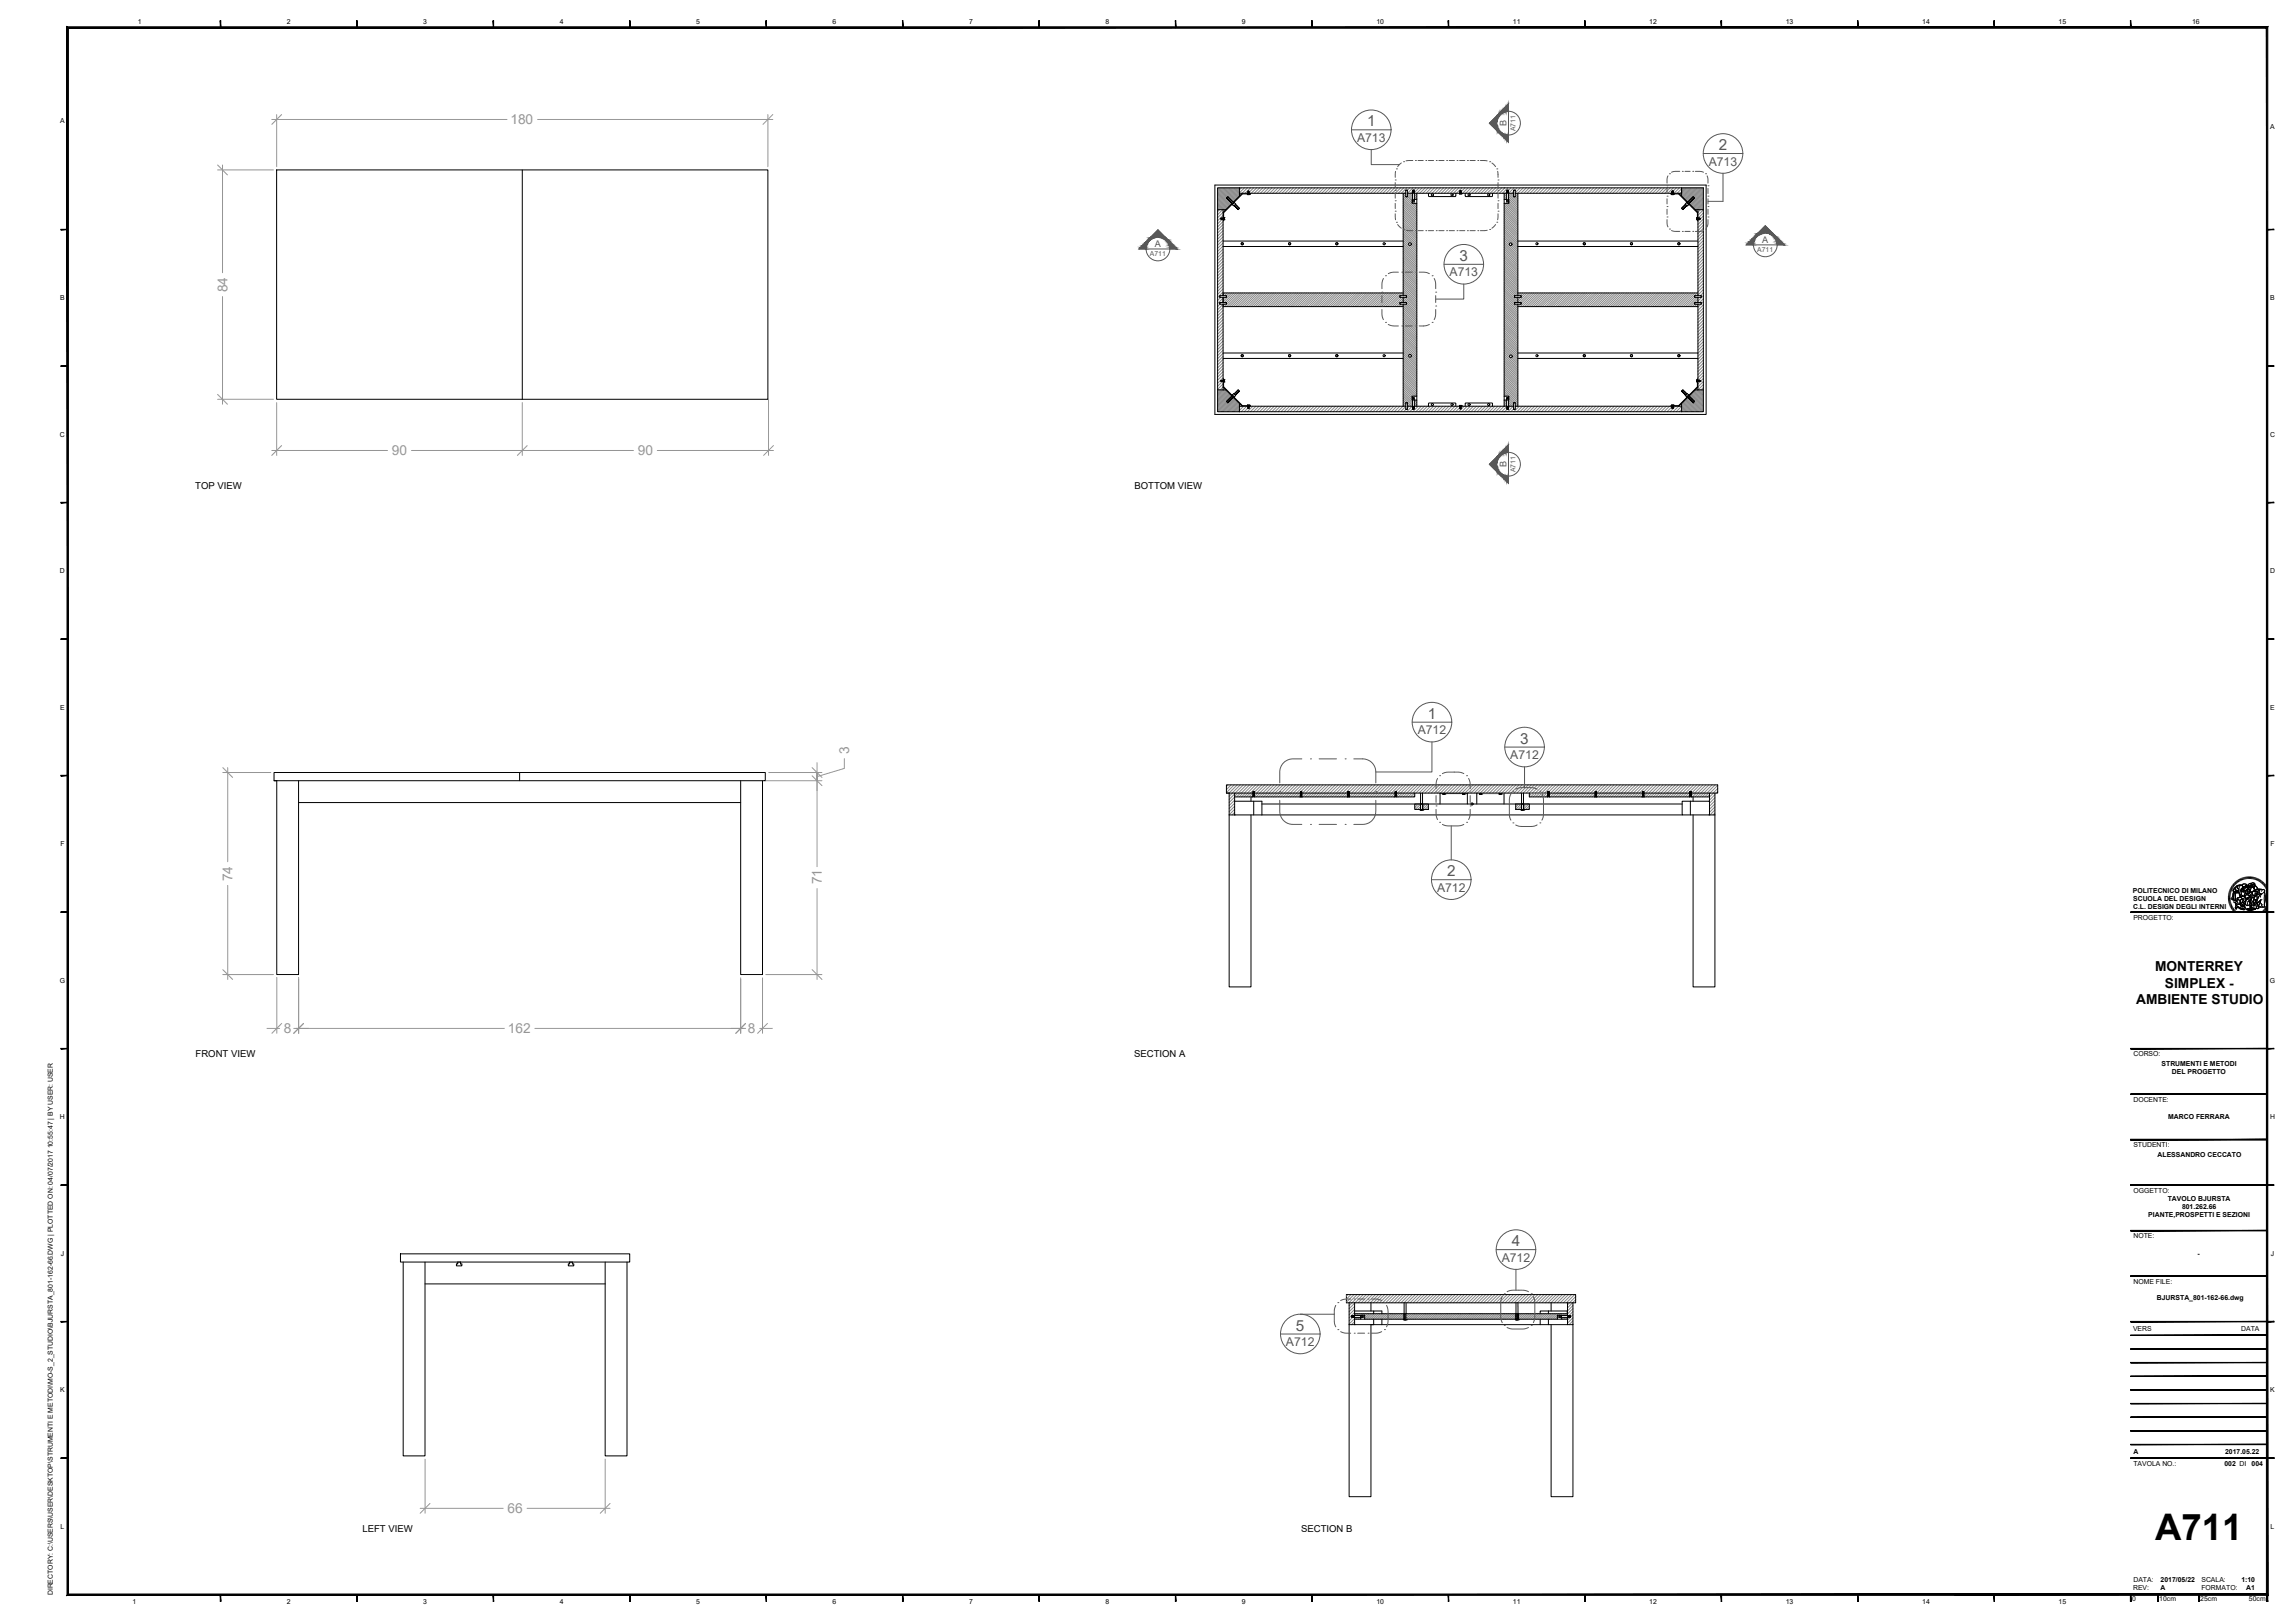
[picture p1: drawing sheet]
<svg xmlns="http://www.w3.org/2000/svg" width="841mm" height="594mm" viewBox="0 0 841 594" stroke-linecap="round" stroke-linejoin="round" font-family="sans-serif">
<defs><g id="words">
<text font-size="13.4" x="789.8" y="563.9">A711</text>
<g font-size="5.6" fill="#575757">
<text x="501" y="46.3">1</text>
<text x="629.8" y="55">2</text>
<text x="534.9" y="95.5">3</text>
<text x="523.2" y="263.2">1</text>
<text x="557.1" y="272.4">3</text>
<text x="530.3" y="320.9">2</text>
<text x="554" y="456.4">4</text>
<text x="474.9" y="487.3">5</text>
</g>
<g font-size="5" fill="#969696">
<text x="187" y="45.5">180</text>
<text x="83.3" y="107" transform="rotate(-90 83.3 107)">84</text>
<text x="143.6" y="166.8">90</text>
<text x="233.7" y="166.8">90</text>
<text x="311.2" y="276.3" transform="rotate(-90 311.2 276.3)">3</text>
<text x="85.2" y="322.7" transform="rotate(-90 85.2 322.7)">74</text>
<text x="301.2" y="323.9" transform="rotate(-90 301.2 323.9)">71</text>
<text x="104" y="378.4">8</text>
<text x="186.1" y="378.4">162</text>
<text x="274" y="378.4">8</text>
<text x="186" y="554.2">66</text>
</g>
<g font-size="5">
<text x="789.8" y="355.7">MONTERREY</text>
<text x="793.4" y="361.8">SIMPLEX -</text>
<text x="782.8" y="367.9">AMBIENTE STUDIO</text>
</g>
<g font-size="4.5" fill="#575757">
<text x="497.3" y="52">A713</text>
<text x="626.2" y="60.6">A713</text>
<text x="531.2" y="101.2">A713</text>
<text x="519.5" y="268.9">A712</text>
<text x="553.5" y="278">A712</text>
<text x="526.6" y="326.6">A712</text>
<text x="550.3" y="462.1">A712</text>
<text x="471.3" y="493">A712</text>
</g>
<g font-size="3.5">
<text x="71.6" y="179.2">TOP VIEW</text>
<text x="415.7" y="179.1">BOTTOM VIEW</text>
<text x="71.7" y="387.3">FRONT VIEW</text>
<text x="415.6" y="387.3">SECTION A</text>
<text x="132.8" y="561.2">LEFT VIEW</text>
<text x="476.8" y="561.2">SECTION B</text>
</g>
<g font-size="3.4" fill="#575757">
<text x="552" y="46.2" transform="rotate(-90 552 46.2)">B</text>
<text x="645.8" y="88.9">A</text>
<text x="423.2" y="90.4">A</text>
<text x="552" y="171.2" transform="rotate(-90 552 171.2)">B</text>
</g>
<g font-size="2.5">
<text x="50.5" y="8.9">1</text>
<text x="105.1" y="8.9">2</text>
<text x="155.1" y="8.9">3</text>
<text x="205.1" y="8.9">4</text>
<text x="255.1" y="8.9">5</text>
<text x="305.1" y="8.9">6</text>
<text x="355.1" y="8.9">7</text>
<text x="405.1" y="8.9">8</text>
<text x="455.1" y="8.9">9</text>
<text x="504.4" y="8.9">10</text>
<text x="554.4" y="8.9">11</text>
<text x="604.4" y="8.9">12</text>
<text x="654.4" y="8.9">13</text>
<text x="704.4" y="8.9">14</text>
<text x="754.4" y="8.9">15</text>
<text x="803.3" y="8.9">16</text>
<text x="22.1" y="45">A</text>
<text x="831.9" y="47.3">A</text>
<text x="22.1" y="110">B</text>
<text x="831.9" y="110">B</text>
<text x="22" y="160">C</text>
<text x="831.9" y="160">C</text>
<text x="22" y="210">D</text>
<text x="831.9" y="210">D</text>
<text x="22.1" y="260">E</text>
<text x="831.9" y="260">E</text>
<text x="22.1" y="310">F</text>
<text x="832" y="310">F</text>
<text x="781.6" y="327">POLITECNICO DI MILANO</text>
<text x="781.7" y="333.1">C.L. DESIGN DEGLI INTERNI</text>
<text x="781.7" y="330">SCUOLA DEL DESIGN</text>
<text x="781.8" y="336.9">PROGETTO:</text>
<text x="21.9" y="360">G</text>
<text x="831.8" y="360">G</text>
<text x="781.8" y="386.8">CORSO:</text>
<text x="792.1" y="390.3">STRUMENTI E METODI</text>
<text x="795.9" y="393.3">DEL PROGETTO</text>
<text x="781.8" y="403.5">DOCENTE:</text>
<text x="22" y="410">H</text>
<text x="794.6" y="410">MARCO FERRARA</text>
<text x="831.9" y="410">H</text>
<text x="781.8" y="420.2">STUDENTI:</text>
<text x="790.7" y="423.6">ALESSANDRO CECCATO</text>
<text x="781.8" y="436.9">OGGETTO:</text>
<text x="794.4" y="439.9">TAVOLO BJURSTA</text>
<text x="799.6" y="442.9">801.262.66</text>
<text x="787.3" y="445.9">PIANTE,PROSPETTI E SEZIONI</text>
<text x="781.8" y="453.5">NOTE:</text>
<text x="22.3" y="460">J</text>
<text x="805.3" y="460">-</text>
<text x="832.2" y="460">J</text>
<text x="781.8" y="470.2">NOME FILE:</text>
<text x="790.4" y="476.1">BJURSTA_801-162-66.dwg</text>
<text x="781.7" y="487.5">VERS</text>
<text x="821.3" y="487.5">DATA</text>
<text x="22.1" y="510">K</text>
<text x="831.9" y="510">K</text>
<text x="781.8" y="532.5">A</text>
<text x="815.4" y="532.5">2017.05.22</text>
<text x="781.8" y="537">TAVOLA NO.:</text>
<text x="815.2" y="537">002 DI</text>
<text x="825.1" y="537">004</text>
<text x="22.2" y="560">L</text>
<text x="832.1" y="560">L</text>
<text x="781.8" y="579.5">DATA:</text>
<text x="791.8" y="579.4">2017/05/22</text>
<text x="806.7" y="579.5">SCALA:</text>
<text x="821.4" y="579.4">1:10</text>
<text x="19.4" y="584.3" transform="rotate(-90 19.4 584.3)">DIRECTORY: C:\USERS\USER\DESKTOP\STRUMENTI E METODI\MO-S_2_STUDIO\BJURSTA_801-162-66.DWG | PLOTTED ON: 04/07/2017 10:55:47 | BY USER: USER</text>
<text x="48.6" y="587.5">1</text>
<text x="105.1" y="587.5">2</text>
<text x="155.1" y="587.5">3</text>
<text x="205.1" y="587.5">4</text>
<text x="255.1" y="587.5">5</text>
<text x="305.1" y="587.5">6</text>
<text x="355.1" y="587.5">7</text>
<text x="405.1" y="587.5">8</text>
<text x="455.1" y="587.5">9</text>
<text x="504.4" y="587.5">10</text>
<text x="554.4" y="587.5">11</text>
<text x="604.4" y="587.5">12</text>
<text x="654.4" y="587.5">13</text>
<text x="704.4" y="587.5">14</text>
<text x="754.4" y="587.5">15</text>
<text x="781.3" y="586.6">0</text>
<text x="781.7" y="582.4">REV:</text>
<text x="791.3" y="586.6">10cm</text>
<text x="791.8" y="582.5">A</text>
<text x="806.3" y="586.6">25cm</text>
<text x="806.7" y="582.5">FORMATO:</text>
<text x="823.2" y="582.5">A1</text>
<text x="824.2" y="586.6">50cm</text>
</g>
<g font-size="2.5" fill="#575757">
<text x="555.3" y="48" transform="rotate(-90 555.3 48)">A711</text>
<text x="421.4" y="93.7">A711</text>
<text x="644" y="92.2">A711</text>
<text x="555.3" y="173" transform="rotate(-90 555.3 173)">A711</text>
</g>
</g></defs>
<!-- layer: VITI -->
<g fill="none" stroke="#000" stroke-width=".37">
<path d="M447.4 80h.1M447.4 80l.1 .2M447.5 79.9h.9M447.5 79.9h.1M447.6 79.9h.1M447.7 79.9h.1M447.9 79.9h.1M448 79.9h.1M448.1 79.9h.1M448.3 79.9h.1M448.5 79.7h.1M448.5 79.7h-.1"/>
<path d="M448.6 79.7l.1 .1M448.7 79.8l-.1 .7M449.5 72.5h.1M449.6 72.6h.1M449.6 72.5l-.1 .1M449.7 72.7h.1M449.7 72.8h.1M449.8 72.7h-.1M449.8 72.8h.1M449.9 72.9h.1M449.9 72.1l.4 .3M449.9 72.1l-.4 .4"/>
<path d="M449.9 72.1h.1M450 73h.1M450.1 73.1h.1M450.1 73l-.1 .1M450.1 73.2h.1M450.2 73.2l.1 .1M450.2 73.2h.1M450.3 72.5h.1M450.3 73.3h.1M450.3 72.5l.2 .1M450.4 73.4h.1M450.4 73.3l-.1 .1"/>
<path d="M450.4 72.6l.1 .1M450.5 73.5h.1M450.5 72.7h.1M450.5 73.5l.1 .1M450.6 72.8l.4 .3M450.6 73.6h.1M450.7 73.7l.1 .1M450.8 73.8h.1M450.8 73.9h.1M450.9 73.8l-.1 .1M450.9 73.9h.1M451 73.2h.1"/>
<path d="M451 74l.1 .1M451 74h.1M451.1 73.3h.1M451.1 74.1h.1M451.1 73.3l.1 .1M451.2 74.2h.1M451.2 73.4l.4 .4M451.2 74.3h.1M451.3 74.3l.1 .1M451.4 74.4h.1M451.4 74.9l.2 .1M451.5 74.5l.1 .2"/>
<path d="M451.5 74.5l-3.3 3.3M451.5 74.5h.1M451.6 73.8l.1 .1M451.7 73.9h.1M451.9 74.1l.1 .1M452.1 74.2h.1M452.1 74.2h-.1M452.3 74l.1 .2-.8 .8 .5 .4 .7-.7-.4-.5M452.3 75.3h.1M452.3 75.2l.1 .2M452.4 75.4h.1M452.5 75.4l.1 .1"/>
<path d="M452.6 75.6l.1 .1M452.6 75.6h.1M452.8 75.7h.1M452.7 74.9h.1M452.8 75.8h.1M452.8 74.9v.1M452.8 74.9l-.1 .1M452.8 75l.1 .1M452.8 75.9h.1M452.9 76h.1M452.9 75.1h.1M453 75.9l-.1 .1"/>
<path d="M453 75.2h.1M453 76l.2 .1M453 76l.1 .1M453.1 75.3h.1M453.1 75.4h.1M453.2 76.2h.1M453.2 75.4l.5 .4M453.2 75.4h.1M453.3 76.2l.1 .1M453.3 76.4h.1M453.4 76.4l.1 .1M453.4 76.4h.1"/>
<path d="M453.5 76.5h.1M453.6 76.6h.1M453.6 76.5v.1M453.6 75.8l.1 .1M453.7 75.9l.1 .1M453.8 76l.3 .2M454.1 76.2l.1 .1-.4 .4M454.1 76.2h-.1M455.2 70.8l-3.4 3.2M457.1 71.1h.8M457.1 71.1h.1M457.1 71v.1"/>
<path d="M457.2 71h-.1M457.4 70.9h.1M457.4 70.7v.1M457.4 70.6v.1M457.4 70.5h.1M457.4 70.3v.1M457.4 70.3v.7M457.4 70.1h.1M457.6 70h-.2M457.6 70h.1M457.6 70l.1 .1M457.7 70.8v.1"/>
<path d="M457.7 70.7h.1M457.7 70.6h.1M457.7 70.4v.1M457.7 70.3h.1M457.7 70.2h.1M457.7 70.1v.9M457.7 70.1h.1M457.9 71h.1M457.9 71.1h.1M457.9 71v.1M458.2 70.8v.2h-2.9l-6.9 6.9v2.9h-.2M515.2 69.8v2.1"/>
<path d="M515.2 69.8h.6M515.2 71.9v.1M515.2 72v.1M515.2 69.8h.1M515.7 72h-.5M515.8 69.8v2.1M515.8 72l-.1 .1M515.8 69.8h.1M515.8 71.9v.1M517.6 70.8l.1 2.6M517.7 73.6h.6M517.8 70.7h.1"/>
<path d="M517.8 70.4v.1M517.8 70.2v.1M517.8 70h.1M517.8 69.8h.1M518.2 69.7h-.4v1.1M518.2 70.6h.1M518.2 70.4h.1M518.2 70.2h.1M518.2 69.9v.1M518.2 69.7v.1M518.2 69.7v1.1M518.3 70.8v3.2h-.6v-1h-.2v1.5h1.7"/>
<path d="M519.2 73h-1l.1 .4M534.8 70.9h.1M534.8 70.9l.2 .2M534.9 70.8l-.1 .1M535.1 70.7h.1M535.1 70.6h.1M535.1 70.4h.1M535.1 70.3h.1M535.1 70.2h.1M535.1 70h.1M535.1 69.9v.9M535.1 69.9h.1"/>
<path d="M535.1 69.8v.1M535.1 69.8h.2M535.3 69.8l.1 .1M535.3 69.8h.1M535.4 70.6v.1M535.4 70.4v.1M535.4 70.2v.1M535.4 70.1h.1M535.4 70h.1M535.4 69.9v.9M535.4 69.9h.1M535.6 70.8h.1"/>
<path d="M535.6 70.9h.1M535.6 70.8v.1M535.6 70.9l-.6 .2M551.2 73h1.1l-.1 .4M552.1 73l.1 1h.6l.1-1v1.5h-1.7M552.1 70.8v2.2M552.2 73.6h.6M552.3 69.7h.4v1.1M552.3 70.6h.1M552.3 70.4h.1M552.3 70.2h.1M552.3 69.9v.1"/>
<path d="M552.3 69.7v.1M552.3 69.7v1.1M552.7 70.7h.1M552.7 70.4v.1M552.7 70.2v.1M552.7 70h.1M552.7 69.8h.1M552.8 70.8v2.6M554.7 69.8v2.1M554.7 69.8h.6M554.7 71.9v.1M554.7 72v.1"/>
<path d="M554.7 69.8h.1M554.8 72h.4M555.3 72l-.1 .1M555.3 69.8h.1M555.3 69.8v2.1M555.3 71.9v.1M612.2 70.8v.2h2.9l6.9 6.9v2.9h.2M612.5 71.1h.8M612.5 71.1h.1M612.5 71v.1M612.6 71h-.1M612.7 70.7h.1"/>
<path d="M612.7 70.8l.1 .1M612.7 70.6h.1M612.7 70.8h.1M612.7 70.4l.1 .1M612.7 70.3h.1M612.7 70.2h.1M612.8 70.1v.9M612.8 70.6h-.1M612.8 70v.1M612.8 70.1h.1M612.8 70h.1M613 69.9h.1"/>
<path d="M613 69.9l.1 .1M613 69.9l-.2 .1M613.1 70.1h.1M613.1 70.9h.1M613.1 70.7v.1M613.1 70.6h.1M613.1 70.3v.1M613.1 70.5h.1M613.1 70.2v.8M613.1 70.8h.1M613.1 70.2v.1M613.3 71.1h.1"/>
<path d="M613.3 71v.1M615.2 70.8l3.4 3.3M616.4 76.2h.1M616.4 76.1l.1 .1M616.5 76l.1 .1M616.6 76l-.4 .3 .5 .5M616.6 76h.1M616.7 75.9h.1M616.7 75.9l-.1 .1M616.7 76.7v.1M616.8 75.8h.1M616.8 76.6v.1"/>
<path d="M616.8 76.7h-.1M616.8 76.5l.1 .1M616.8 75.7l.1 .1M616.8 75.7l-.1 .2M616.9 76.5h.1M616.9 75.6l.1 .1M616.9 75.6v.1M617 76.4h.1M617.1 76.3v.1M617.1 75.5l-.2 .1M617.1 76.4l-.3 .3M617.1 75.5h.1"/>
<path d="M617.2 75.4h.1M617.2 76.2l-.2 .2M617.3 75.4l-.2 .1M617.3 76.1h.1M617.3 75.2v.1M617.3 75.2l.1 .1M617.4 76h.1M617.4 75.2h-.1M617.5 75.1h.1M617.5 75.9v.1M617.5 75.8l.1 .1M617.6 75h.1"/>
<path d="M617.6 75.7l.1 .1M617.7 74.9v.1M617.7 75.7h.1M617.7 74.9l-.3 .2M617.8 75.6l-.6 .5M617.9 75.5v.1M617.9 75.6h-.1M617.9 75.4l.1 .1M618 74.2l.9 .8 .1-.1M618 74.2l-.4 .5 .7 .7 .6-.4M618 75.4h.1M618.1 75.2v.1"/>
<path d="M618.1 75.3l-.2 .3M618.1 74l-.1 .2M618.2 75.3h.1M618.4 74.2h-.1M618.4 74.2h.1M618.5 74.1v.1M618.5 74.1l-.1 .1M618.5 74v.1M618.6 74h.1M618.7 73.9h.1M618.8 73.8h.1M618.8 74.6h.1"/>
<path d="M618.9 73.7l-.4 .3M618.9 73.7v.1M618.9 74.5l3.3 3.3M618.9 74.5l-.1 .2M618.9 73.6l.1 .1M618.9 73.6v.1M619 73.6h.1M619 74.4h.1M619 74.4l-.1 .1M619.1 73.5l-.2 .1M619.1 73.5h.1M619.2 74.2v.1"/>
<path d="M619.2 74.3h-.1M619.2 73.4l-.1 .1M619.2 73.4h.1M619.2 74.2h.1M619.3 73.3h.1M619.3 74.2l-.3 .2M619.3 73.3l-.1 .1M619.3 74.1h.1M619.4 73.3h-.1M619.4 73.2h.1M619.4 74h.1M619.5 73.9h.1"/>
<path d="M619.5 73.1l-.2 .1M619.5 73.1h.1M619.6 73.8v.1M619.6 73.9l-.3 .2M619.6 73h.1M619.6 73l-.1 .1M619.6 73.8h.1M619.7 73.8h.1M619.7 72.9l-.1 .1M619.7 72.9h.1M619.7 73.7h.1M619.8 73.6h.1"/>
<path d="M619.8 72.8h.1M619.8 73.6l-.1 .2M619.9 72.7h.1M619.9 73.5l-.1 .1M620 73.4v.1M620 72.6l-.3 .3M620 72.6h.1M620 73.3l.1 .1M620.1 73.4l-.2 .1M620.1 72.5l-.1 .1M620.1 72.5h.1M620.1 73.3h.1"/>
<path d="M620.1 72.4l.1 .1M620.1 73.3v.1M620.2 73.2h.1M620.2 72.4l-.1 .1M620.2 72.4h.1M620.3 73.1h.1M620.3 72.3l-.1 .1M620.3 72.3h.1M620.4 73v.1M620.4 72.9l.1 .1M620.5 72.1l-.2 .2M620.5 72.1l.4 .4"/>
<path d="M620.5 72.1h.1M620.5 72.9h.1M620.6 72.8h.1M620.7 72.7h.1M620.8 72.6v.1M620.9 72.5h.1M621 72.5h-.2M621 72.5l-.9 .8M621.7 79.8l.2 .7M621.9 79.7h.1M621.9 79.7l-.2 .1M622 79.9h.9"/>
<path d="M622.2 79.9h.1M622.3 79.9h.1M622.4 79.9h.1M622.6 79.9h-.1M622.6 79.9h.1M622.7 79.9h.1M622.8 79.9h.1M622.9 79.9h.1M622.9 80h.1M623 80l-.1 .2M447.5 80.2h.1M447.5 80.2h.8"/>
<path d="M447.6 80.2h.1M447.8 80.2h.1M447.9 80.2h.1M448 80.2h.1M448.2 80.2h.1M448.4 80.4l.1 .1M448.5 80.5h.1M621.9 80.5h.1M622 80.4l-.1 .1M622.1 80.2h.8M622.3 80.2l-.1 .1M622.3 80.2l.1 .1"/>
<path d="M622.4 80.2v.1M622.5 80.2h.1M622.6 80.2h.1M622.8 80.2v.1M622.9 80.2h.1M447.1 110.8v.6h2.2M447.1 108.9h2.2M449.3 108.3h-2.2v.6M449.3 110.8h-2.2M449.3 108.3h.1M449.3 110.8h.1M449.3 108.3v.6"/>
<path d="M449.3 110.8v.6M449.3 108.9h.1M449.3 111.4h.1M513 108.5v.2M513 111v.2M513 111.2l.1 .2M513 108.7l.1 .2M513.1 110.8l-.1 .2M513.1 108.3l-.1 .2M513.1 111.4h.1M513.1 108.9h.1M513.2 110.8h2.1"/>
<path d="M513.2 111.4h1.1M513.2 108.3h2.1v.6M513.2 108.9h1.1M513.2 110.8h-.1M513.2 108.3h-.1M515.3 110.8v.6h-1M515.3 108.9h-1M555 110.9l.1 .4M555 111.3l.1 .1M555 108.8l.1 .1M555.1 108.4v.4M555.1 108.3l-.1 .1"/>
<path d="M555.1 108.9h2.2M555.1 111.4h.1M555.2 111.4h2.1M555.2 108.3h2.1M555.2 110.8h2.1M555.2 110.8h-.1M555.2 108.3h-.1M557.3 108.3h.1M557.3 110.8h.1M557.3 110.8v.6M557.3 108.3v.6M557.3 111.4h.1"/>
<path d="M557.3 108.9h.1M621 108.5v.2M621 111v.2M621 108.7l.1 .2M621 111.2l.1 .2M621.1 108.3l-.1 .2M621.1 110.8l-.1 .2M621.1 108.9h.1M621.1 111.4h.1M621.2 108.3h2.1v.6M621.2 110.8h2.1M621.2 108.3h-.1"/>
<path d="M621.2 110.8h-.1M623.3 108.9h-2.1M623.3 110.8v.6h-2.1M447.4 139.4l.1 .2M447.5 139.6h.1M447.5 139.3l-.1 .1M447.5 139.6h.8M447.5 139.3h.9M447.5 139.3h.1M447.6 139.3h.1M447.6 139.6h.1M447.7 139.3h.1"/>
<path d="M447.8 139.6h.1M447.9 139.3h.1M447.9 139.6h.1M448 139.3h.1M448 139.6h.1M448.1 139.3h.1M448.2 139.6h.1M448.2 138.8h.2v2.9l6.9 6.9h2.6M448.3 139.3h.1M448.4 138.8v1M448.4 139.8l.1 .1M448.5 139.1h-.1"/>
<path d="M448.5 139.1h.1M448.5 139.9h.1M448.6 139.1v.8M621.9 139.1h.1M621.9 139.1l-.2 .6 .3 .1M622 139.3h.9M622.1 139.6h.8M622.2 139.3h.1M622.2 138.8h-.2v2.9l-6.9 6.9h-2.5M622.3 139.6l-.1 .1M622.3 139.3h.1M622.3 139.6h.1"/>
<path d="M622.4 139.3h.1M622.5 139.6v.1M622.5 139.3h.1M622.6 139.6h.1M622.7 139.3h.1M622.8 139.6v.1M622.8 139.3h.1M622.9 139.3h.1M622.9 139.6h.1M622.9 139.6v.1M623 139.3h-.1M623 139.4l.1 .2"/>
<path d="M623.1 139.6h-.2M623.1 139.6h.1M448.2 141.8l3.3 3.3M451.9 145.5l3.3 3.3M457.1 148.4h.8M457.1 148.4h.1M457.1 148.4v.1M457.1 148.5l.1 .1M457.4 148.7h.1M457.4 148.9h.1M457.4 149h.1M457.4 149.1h.1"/>
<path d="M457.4 149.3h.1M457.4 149.4h.1M457.4 148.6v.9M457.4 149.5h.1M457.4 149.6h.1M457.7 148.7h.1M457.7 148.8h.1M457.7 148.9v.1M457.7 149.1v.1M457.7 149.3v.1M457.7 148.6v.9M457.7 149.5h-.3"/>
<path d="M457.7 149.5h.1M457.9 148.6l.3 .2M457.9 148.4v.2M457.9 148.4h.1M515.2 147.6v2.2M515.2 147.6h.6M515.2 149.8h.1M515.2 149.8h.6M515.2 147.6h.1M515.8 147.6v2.2M515.8 147.6h.1M515.8 149.8h.1"/>
<path d="M517.6 146.1v2.7M517.6 146h.6M517.8 149h.1M517.8 149.2h.1M517.8 149.4h.1M517.8 149.6v.1M517.8 149.8v.1M517.8 148.8v1.1M518.2 148.8v1.1h-.4M518.2 148.9h.1M518.2 149.1h.1M518.2 149.3v.1"/>
<path d="M518.2 149.5v.1M518.2 149.7v.1M518.2 146.5h1M518.3 146.5v2.3M519.2 145.1h-1.8v1.4h.2v-.9h.6l-.1 .9 .1-.4M534.8 148.6h.1M534.8 148.6v.1M534.8 148.7l.1 .1M534.9 148.8h.7M535 148.5l.6 .1M535 148.5l-.2 .1M535.1 148.9v.1"/>
<path d="M535.1 149v.1M535.1 149.2h.1M535.1 149.3v.1M535.1 149.4v.1M535.1 149.6h.1M535.1 148.8v.9M535.1 149.6v.1M535.1 149.7h.1M535.4 148.9h.1M535.4 149h.1M535.4 149.1v.1M535.4 149.3h.1"/>
<path d="M535.4 149.4h.1M535.4 149.5v.1M535.4 149.7h.1M535.4 149.7h-.3M535.4 148.8v.9M535.4 149.6v.1M535.6 148.6h.1M535.6 148.6v.1M535.6 148.7v.1M551.2 145.1h1.7v1.4h-.2v-.9h-.6l-.1 .9M552.1 146.5v2.3M552.1 146.1l.1 .4h-1"/>
<path d="M552.1 146h.6M552.3 148.8v1.1h.4M552.3 148.9h.1M552.3 149.1h.1M552.3 149.3v.1M552.3 149.5v.1M552.3 149.7v.1M552.7 149h.1M552.7 149.2h.1M552.7 149.4h.1M552.7 149.6v.1M552.7 149.8v.1"/>
<path d="M552.7 148.8v1.1M552.7 146.1v.4M552.8 146.5v2.3M554.7 147.6v2.2M554.7 149.8h.1M554.7 149.8h.6M554.7 147.6h.6M555.3 147.6h.1M555.3 147.6v2.2M555.3 149.8h.1M612.5 148.4l.1 .2M612.5 148.4h.8"/>
<path d="M612.5 148.4h.1M612.6 148.6l-.4 .2M612.7 148.7h.1M612.7 148.8h.1M612.7 149.2h.1M612.7 149.1v.1M612.7 149.3l.1 .1M612.7 149.1h.1M612.8 148.9v.1M612.8 148.6v.9M612.8 148.8h-.1M612.8 149.5h.1"/>
<path d="M612.8 149.5h.3M613.1 149.5h.1M613.1 149.1h.1M613.1 148.7h.1M613.1 148.6v.9M613.1 149h.1M613.1 148.9h.1M613.1 149.4h.1M613.1 149.3h.1M613.3 148.4h.1M613.3 148.4v.1M613.3 148.5v.1"/>
<path d="M618.5 145.5l-3.3 3.3M622.2 141.8l-3.3 3.3M459.2 291.7l-.2 .2h.8l-.1-.2M459.2 291.6v.1M459.2 291.5v.1M459.2 291.3v.1M459.2 291.1v.1M459.2 290.9v.1M459.2 290.7v.1M459.2 290.5v.1M459.2 290.5h.1M459.2 290.4h.1"/>
<path d="M459.3 289.9l-.1 1.7M459.3 289.9h.1M459.3 289.9h.3M459.6 289.9h.1M459.6 289.9v1.7M459.6 291.6v.1M459.6 291.4v.1M459.6 291.2v.1M459.6 291v.1M459.6 290.8v.1M459.6 290.6v.1M459.6 290.4v.1"/>
<path d="M459.6 290.2v.1M459.6 290v.1M459.6 291.7h.1M476.6 291.7l-.2 .2h.8l-.2-.2M476.6 291.6l-.1 .1M476.6 291.5v.1M476.6 291.3v.1M476.6 291.1v.1M476.6 290.9v.1M476.6 290.7v.1M476.6 290.5v.1M476.6 290.5h.1"/>
<path d="M476.6 290.4h.1M476.6 289.9v1.7M476.7 289.9h.2M476.7 289.9h-.1M476.9 289.9h.1M477 289.9h.1M477 289.9v1.7M477 291.4v.1M477 291.2v.1M477 291v.1M477 290.8v.1M477 290.6v.1"/>
<path d="M477 290.4v.1M477 290.2v.1M477 290v.1M477 291.7h.1M493.9 291.7l-.2 .2h.8l-.1-.2M494 291.6l-.1 .1M494 291.5v.1M494 291.3v.1M494 291.1v.1M494 290.9v.1M494 290.7v.1M494 290.5v.1"/>
<path d="M494 290.5h.1M494 290.4h.1M494 289.9v1.7M494 289.9h.1M494 289.9h.3M494.3 289.9h.1M494.3 289.9l.1 1.7M494.4 291.6v.1M494.4 291.4v.1M494.4 291.2v.1M494.4 291v.1M494.4 290.8v.1"/>
<path d="M494.4 290.6v.1M494.4 290.4v.1M494.4 290.2v.1M494.4 290v.1M494.4 291.7h.1M511.3 291.7l-.2 .2h.8l-.1-.2M511.3 291.6v.1M511.3 291.5v.1M511.3 291.3v.1M511.3 291.1v.1M511.3 290.9v.1M511.3 290.7v.1"/>
<path d="M511.3 290.5v.1M511.3 290.5h.1M511.3 290.4h.1M511.3 289.9v1.7M511.4 289.9h-.1M511.4 289.9h.2M511.6 289.9h.1M511.7 289.9h.1M511.7 289.9v1.8M511.7 291.4v.1M511.7 291.2v.1M511.7 291v.1"/>
<path d="M511.7 290.8v.1M511.7 290.6v.1M511.7 290.4v.1M511.7 290.2v.1M511.7 290v.1M511.7 291.7h.1M520.4 296.5v.2M520.5 296.7h.1M520.5 296.5h.1M520.5 296.5h.9M520.5 296.7h.9M520.6 294.5v.1"/>
<path d="M520.6 294.6v.2M520.6 294.8v.1M520.6 294.9v.1M520.6 295v.1M520.6 295.1v.1M520.6 295.2v.1M520.6 295.3v.1M520.6 295.4v.1M520.6 295.6h.1M520.6 295.7v.1M520.6 295.8v.1M520.6 295.9v.1"/>
<path d="M520.6 296v.1M520.6 296.1v.1M520.6 296.2v.1M520.6 296.3v.1M520.6 290.5v6M520.6 294.5h.7v2M520.6 296.7h.6M521.3 294.7v.1M521.3 294.9v.1M521.3 295.1v.1M521.3 295.3v.2M521.3 295.6v.1"/>
<path d="M521.3 295.8v.1M521.3 296v.1M521.3 296.3v.1M521.3 294.6h.1M521.3 294.8h.1M521.3 295h.1M521.3 295.2h.1M521.3 295.5h.1M521.3 295.7h.1M521.3 295.9h.1M521.3 296.1h.1M521.3 296.4h.1"/>
<path d="M521.3 290.5v6M521.3 294.7h.1M521.3 294.9h.1M521.3 295.1h.1M521.3 295.3h.1M521.3 295.6h.1M521.3 295.8h.1M521.3 296h.1M521.3 296.3h.1M521.3 296.5h.1M521.4 296.5h.1M521.4 296.7h.1"/>
<path d="M521.4 296.5v.2M557.4 296.5v.2M557.5 296.7h.1M557.5 296.5h.1M557.5 296.5h.9M557.5 296.7h.9M557.6 294.5v.1M557.6 294.6v.1M557.6 294.8v.1M557.6 294.9v.1M557.6 295v.1M557.6 295.1v.1"/>
<path d="M557.6 295.2v.1M557.6 295.3v.1M557.6 295.4v.1M557.6 295.6h.1M557.6 295.7v.1M557.6 295.8v.1M557.6 295.9v.1M557.6 296v.1M557.6 296.1v.1M557.6 296.2v.1M557.6 296.3v.1M557.6 290.5v6"/>
<path d="M557.6 294.5h.7v2M557.6 296.7h.6M558.3 294.7v.1M558.3 294.9v.1M558.3 295.1v.1M558.3 295.3v.2M558.3 295.6v.1M558.3 295.8v.1M558.3 296v.1M558.3 296.3v.1M558.3 294.6h.1M558.3 294.8h.1"/>
<path d="M558.3 295h.1M558.3 295.2h.1M558.3 295.5h.1M558.3 295.7h.1M558.3 295.9h.1M558.3 296.1h.1M558.3 296.4h.1M558.3 290.5v6M558.3 294.7h.1M558.3 294.9h.1M558.3 295.1h.1M558.3 295.3h.1"/>
<path d="M558.3 295.6h.1M558.3 295.8h.1M558.3 296h.1M558.3 296.2h.1M558.3 296.5h.1M558.4 296.5h.1M558.4 296.7h.1M558.4 296.5v.2M567.2 291.7l-.2 .2h.8l-.1-.2M567.3 291.6l-.1 .1M567.3 291.5v.1M567.3 291.3v.1"/>
<path d="M567.3 291.1v.1M567.3 290.9v.1M567.3 290.7v.1M567.3 290.5v.1M567.3 290.5h.1M567.3 290.4h.1M567.3 289.9v1.7M567.3 289.9h.1M567.3 289.9h.3M567.6 289.9h.1M567.6 289.9l.1 1.7M567.7 291.6v.1"/>
<path d="M567.7 291.4v.1M567.7 291.2v.1M567.7 291v.1M567.7 290.8v.1M567.7 290.6v.1M567.7 290.4v.1M567.7 290.2v.1M567.7 290v.1M567.7 291.7h.1M584.6 291.7l-.2 .2h.8l-.1-.2M584.6 291.6v.1M584.6 291.5v.1"/>
<path d="M584.6 291.1v.1M584.6 290.9v.1M584.6 290.7v.1M584.6 290.5v.1M584.6 290.5h.1M584.6 290.4h.1M584.6 291.3v.1M584.6 289.9v1.7M584.6 289.9h.1M584.7 289.9h.2M584.7 289.9h-.1M584.9 289.9h.1"/>
<path d="M585 289.9h.1M585 289.9l.1 1.8M585 291.4v.1M585 291.2v.1M585 291v.1M585 290.8v.1M585 290.6v.1M585 290.4v.1M585 290.2v.1M585 290v.1M602 289.9h.1M601.9 291.7l-.1 .2h.8l-.2-.2"/>
<path d="M602 291.6l-.1 .1M602 291.5v.1M602 291.3v.1M602 291.1v.1M602 290.9v.1M602 290.7v.1M602 290.5v.1M602 290.5h.1M602 290.4h.1M602 290.1v.1M602 290v1.6M602 289.9h.3"/>
<path d="M602.3 289.9h.1M602.4 289.9v1.7M602.4 291.6v.1M602.4 291.4v.1M602.4 291.2v.1M602.4 291v.1M602.4 290.8v.1M602.4 290.6v.1M602.4 290.4v.1M602.4 290.2v.1M602.4 290v.1M602.4 291.7h.1"/>
<path d="M619.3 291.7l-.2 .2h.8l-.1-.2M619.3 290v1.6M619.3 291.1v.1M619.3 290.9v.1M619.3 291.6v.1M619.3 290.5v.1M619.3 290.7v.1M619.3 290.5h.1M619.3 289.9v.1M619.3 290.4h.1M619.3 290.1v.1M619.3 289.9h.1"/>
<path d="M619.3 291.6h.1M619.6 289.9h-.2M619.7 289.9h.1M619.7 289.9l.1 1.8M619.7 291.2v.1M619.7 291v.1M619.7 290.6v.1M619.7 290.8v.1M619.7 291.4v.1M619.7 290v.1M619.7 290.4v.1M619.7 290.2v.1"/>
<path d="M619.7 291.7h.1M514.5 477.2v4M515.3 477.2v4M555.5 477.2v4M556.3 477.2v4M495.2 482v.3M495.3 482.3l.2 .1M495.3 482.4h1M495.3 482h1.1M495.3 482h.1M495.5 482h.1M495.6 482.4h.1"/>
<path d="M495.8 482h.1M495.8 482.4h.1M496 482h.1M496 482.4h.1M496.2 482h.1M496.4 481.8h2.3M498.7 481.9h.9v.6h-3.2M498.7 481.8l1.4-.1v1.5M498.7 482.4l.4 .1M498.7 481.8v1.4M499.1 481.9l-.4 .1M499.2 481.9v.6"/>
<path d="M514.4 483.4h1M514.5 481.2h.1M514.5 481.2l.1 .1M514.5 481.3l.1 .1M514.5 481.4l.1 .1M514.5 481.6l.1 .1M514.5 481.7l.1 .2M514.5 481.9l.1 .1M514.5 482l.1 .1M514.5 482.1l.1 .1M514.5 482.2l.1 .2M514.5 482.4l.1 .1"/>
<path d="M514.5 482.5l.1 .1M514.5 482.6l.1 .1M514.5 482.7l.1 .1M514.5 482.8l.1 .1M514.5 482.9l.1 .1M514.5 483l.1 .1M514.5 481.2l.7 .1M514.5 483.2h.1M514.6 483.4h.6M515.2 481.4l.1 .1M515.2 481.6v.1M515.2 481.8v.1"/>
<path d="M515.2 482v.2M515.2 482.3v.1M515.2 482.5v.1M515.2 482.7v.2M515.2 482.8l.1 .4M515.2 483.1l-.7 .1M515.2 481.5h.1M515.3 481.4h.1M515.3 481.6h.1M515.3 481.8h.1M515.3 482h.1M515.3 482.3h.1"/>
<path d="M515.3 482.5h.1M515.3 482.7h.1M515.4 483.2h-1v.2M515.4 483.2h.1M515.4 483.4h.1M515.4 483.2v.2M555.4 483.2v.2M555.4 483.4h.1M555.4 483.2h.1M555.4 483.4h1M555.4 483.2h1M555.5 481.2l.1 .5"/>
<path d="M555.5 481.7v.4M555.5 482.1l.1 .5M555.5 482.6l.1 .5M555.5 481.2h.1M555.5 481.2h.8M555.5 483.2h.1M555.5 482h.1M555.5 482.1h.1M555.6 483.4h.6M556.2 481.4l.1 .1M556.2 481.6l.1 .1M556.2 481.8l.1 .1"/>
<path d="M556.2 481.9l.1 .1M556.2 482l.1 .1M556.2 482.3l.1 .1M556.2 482.5l.1 .1M556.2 482.7l.1 .1M556.2 482.9l.1 .2M556.2 481.3h.1M556.2 481.5h.1M556.2 481.7h.1M556.2 482.2h.1M556.2 482.4h.1M556.2 482.6h.1"/>
<path d="M556.2 482.8h.1M556.2 483.1h.1M556.3 481.4h.1M556.3 481.6h.1M556.3 481.8h.1M556.3 482.3h.1M556.3 482.5h.1M556.3 482.7h.1M556.3 482.9h.1M556.3 483.2h.1M556.3 481.2h.1M556.3 481.9v.1"/>
<path d="M556.4 483.2h.1M556.4 483.4h.1M556.4 483.2v.2M571.6 481.9v.6M571.8 481.9l.4 .1M572.2 481.9h-1v.6h3.2M572.2 481.8l-1.5-.1v1.5M572.2 482.4l-.4 .1M572.2 481.8h2.2M572.2 481.8v1.4M574.4 482h1.1l.1 .3M574.4 482.4h1.1"/>
<path d="M574.5 482h.1M574.6 482.4v.1M574.7 482h.1M574.8 482.4h.1M574.9 482h.1M575 482.4h.1M575.1 482h.1M575.2 482.4h.1M575.4 482h.1M575.4 482.4h.1M575.6 482.3l-.1 .1"/>
<circle cx="524.9" cy="71.4" r=".39"/>
<circle cx="532.1" cy="71.4" r=".39"/>
<circle cx="538.3" cy="71.4" r=".39"/>
<circle cx="545.5" cy="71.4" r=".39"/>
<circle cx="455.2" cy="89.3" r=".39"/>
<circle cx="472.6" cy="89.3" r=".39"/>
<circle cx="489.9" cy="89.3" r=".39"/>
<circle cx="507.2" cy="89.3" r=".39"/>
<circle cx="516.7" cy="89.4" r=".5"/>
<circle cx="553.6" cy="89.5" r=".5"/>
<circle cx="563.2" cy="89.3" r=".39"/>
<circle cx="580.6" cy="89.3" r=".39"/>
<circle cx="597.9" cy="89.3" r=".39"/>
<circle cx="615.2" cy="89.3" r=".39"/>
<circle cx="455.2" cy="130.3" r=".39"/>
<circle cx="472.6" cy="130.3" r=".39"/>
<circle cx="489.9" cy="130.3" r=".39"/>
<circle cx="507.2" cy="130.3" r=".39"/>
<circle cx="516.7" cy="130.3" r=".5"/>
<circle cx="553.7" cy="130.5" r=".5"/>
<circle cx="563.2" cy="130.3" r=".39"/>
<circle cx="580.6" cy="130.3" r=".39"/>
<circle cx="597.9" cy="130.3" r=".39"/>
<circle cx="615.2" cy="130.3" r=".39"/>
<circle cx="524.9" cy="148.2" r=".39"/>
<circle cx="532.1" cy="148.2" r=".39"/>
<circle cx="538.3" cy="148.2" r=".39"/>
<circle cx="545.5" cy="148.2" r=".39"/>
</g>
<g fill="none" stroke="#858585" stroke-width=".37">
<path d="M446.9 76.8l-.7 .7M448 76.8l-1.8 1.8M448.2 77.8l-2 1.9M448.2 78.9l-2 2M448.3 79.9l-2.1 2.1M454.9 68.8l-.7 .7M456 68.8l-1.8 1.8M457.2 68.8l-2 2M458.3 68.8l-2 2M459.4 68.8l-1.7 1.7M460.5 68.8l-2 2M461.7 68.8l-2.1 2"/>
<path d="M462.8 68.8l-2 2M463.9 68.8l-2 2M465 68.8l-2 2M466.1 68.8l-2 2M467.3 68.8l-2 2M468.4 68.8l-2 2M469.5 68.8l-2 2M470.6 68.8l-2 2M471.7 68.8l-1.9 2M472.9 68.8l-2 2M474 68.8l-2 2M475.1 68.8l-2 2"/>
<path d="M476.2 68.8l-2 2M477.4 68.8l-2 2M478.5 68.8l-2 2M479.6 68.8l-2 2M480.7 68.8l-2 2M481.9 68.8l-2 2M483 68.8l-2 2M484.1 68.8l-2 2M485.2 68.8l-2 2M486.4 68.8l-2.1 2M487.5 68.8l-2 2M488.6 68.8l-2 2"/>
<path d="M489.7 68.8l-2 2M490.8 68.8l-2 2M492 68.8l-2 2M493.1 68.8l-2 2M494.2 68.8l-2 2M495.3 68.8l-2 2M496.5 68.8l-2 2M497.6 68.8l-2 2M498.7 68.8l-2 2M499.8 68.8l-2 2M500.9 68.8l-2 2M502.1 68.8l-2 2"/>
<path d="M503.2 68.8l-2 2M504.3 68.8l-2 2M505.4 68.8l-2 2M506.5 68.8l-1.9 2M507.7 68.8l-2 2M508.8 68.8l-2 2M509.9 68.8l-2 2M511.1 68.8l-2.1 2M512.2 68.8l-2 2M513.3 68.8l-2 2M514.4 68.8l-2 2M515.2 70.3l-.5 .5"/>
<path d="M515.5 68.8l-2 2M516.7 68.8l-1 .9M517.8 69.9l-.9 .9M517.8 68.8l-2 2M518.2 70.6v.1M518.9 68.8l-.8 .8M520 68.8l-1.8 1.8M521.2 68.8l-2.1 2M522.3 68.8l-2 2M523.4 68.8l-2 2M524.5 68.8l-2 2M525.6 68.8l-2 2"/>
<path d="M526.8 68.8l-2 2M527.9 68.8l-2 2M529 68.8l-2 2M530.1 68.8l-2 2M531.2 68.8l-1.9 2M532.4 68.8l-2 2M533.5 68.8l-2 2M534.6 68.8l-2 2M535.1 70.6l-.2 .2M535.7 68.8l-2 2M536.9 68.8l-1.5 1.5M538 68.8l-2 2"/>
<path d="M539.1 68.8l-2 2M540.2 68.8l-2 2M541.4 68.8l-2 2M542.5 68.8l-2 2M543.6 68.8l-2 2M544.7 68.8l-2 2M545.9 68.8l-2.1 2M547 68.8l-2 2M548.1 68.8l-2 2M549.2 68.8l-2 2M550.3 68.8l-2 2M551.5 68.8l-2 2"/>
<path d="M552.3 70.2l-.6 .6M552.6 68.8l-2 2M553.7 68.8l-1 1M554.7 70.1l-.7 .7M554.8 68.8l-2 2M555.9 68.8l-.8 .8M557.1 68.8l-1.8 1.8M558.2 68.8l-2 2M559.3 68.8l-2 2M560.4 68.8l-2 2M561.6 68.8l-2 2M562.7 68.8l-2 2"/>
<path d="M563.8 68.8l-2 2M564.9 68.8l-2 2M566 68.8l-1.9 2M567.2 68.8l-2 2M568.3 68.8l-2 2M569.4 68.8l-2 2M570.6 68.8l-2.1 2M571.7 68.8l-2 2M572.8 68.8l-2 2M573.9 68.8l-2 2M575 68.8l-2 2M576.2 68.8l-2 2"/>
<path d="M577.3 68.8l-2 2M578.4 68.8l-2 2M579.5 68.8l-2 2M580.7 68.8l-2.1 2M581.8 68.8l-2 2M582.9 68.8l-2 2M584 68.8l-2 2M585.1 68.8l-2 2M586.3 68.8l-2 2M587.4 68.8l-2 2M588.5 68.8l-2 2M589.6 68.8l-2 2"/>
<path d="M590.7 68.8l-1.9 2M591.9 68.8l-2 2M593 68.8l-2 2M594.1 68.8l-2 2M595.2 68.8l-2 2M596.4 68.8l-2 2M597.5 68.8l-2 2M598.6 68.8l-2 2M599.7 68.8l-2 2M600.9 68.8l-2 2M602 68.8l-2 2M603.1 68.8l-2 2"/>
<path d="M604.2 68.8l-2 2M605.4 68.8l-2.1 2M606.5 68.8l-2 2M607.6 68.8l-2 2M608.7 68.8l-2 2M609.8 68.8l-2 2M611 68.8l-2 2M612.1 68.8l-2 2M612.8 70.3l-.5 .5M613.2 68.8l-2 2M614.3 68.8l-1.2 1.2M615.4 68.8l-1.9 2"/>
<path d="M616.2 69.1l-1.6 1.7M616.2 70.3l-.5 .5M623.2 76.8l-1 .9M624.2 76.9l-2 2M624.2 78l-2.2 2.2M624.2 79.1l-2 2M448.2 81.1l-2 2M448.2 82.2l-2 2M448.2 83.4l-2 2M448.2 84.5l-2 2M448.2 85.6l-2 2M448.2 86.7l-2 2"/>
<path d="M448.2 87.8l-2 2M448.2 89l-2 2M448.2 90.1l-2 2M448.2 91.2l-2 2M448.2 92.3l-2 2M448.2 93.5l-2 1.9M448.2 94.6l-2 2M448.2 95.7l-2 2M448.2 96.8l-2 2M448.2 97.9l-2 2.1M448.2 99.1l-2 2M624.2 80.2l-2 2"/>
<path d="M624.2 81.4l-2 1.9M624.2 82.5l-2 2M624.2 83.6l-2 2M624.2 84.7l-2 2M624.2 85.8l-2 2M624.2 87l-2 2M624.2 88.1l-2 2M624.2 89.2l-2 2M624.2 90.3l-2 2M624.2 91.4l-2 2.1M624.2 92.6l-2 2M624.2 93.7l-2 2"/>
<path d="M624.2 94.8l-2 2M624.2 95.9l-2 2M624.2 97.1l-2 2M624.2 98.2l-2 2M624.2 99.3l-2 2M447.2 111.3l-1 1M447.4 108.9l-1.2 1.2M448.2 100.2l-2 2M448.2 101.3l-2 2M448.2 102.4l-2 2M448.2 103.6l-2 2M448.2 104.7l-2 2"/>
<path d="M448.2 105.8l-2 2M448.2 106.9l-2 2M448.2 109.2l-2 2M448.2 110.3l-.5 .5M448.2 111.4l-2 2M448.2 112.6l-2 1.9M448.2 113.7l-2 2M448.2 114.8l-2 2M448.2 115.9l-2 2M448.2 117l-2 2M448.2 118.2l-2 1.9M448.2 119.3l-2 2"/>
<path d="M448.8 111.4l-.6 .6M448.9 107.3l-.9 1M448.9 108.9l-.7 .7M449.7 107.3l-1 1M450.5 107.3l-1.1 1.1M451.3 107.3l-3.1 3.1M452.1 107.3l-3.5 3.5M453 107.3l-3.6 3.6M453.8 107.3l-5 5M454.6 107.3l-5 5M455.4 107.3l-5 5M456.2 107.3l-5 5"/>
<path d="M457 107.3l-5 5M457.8 107.3l-5 5M458.6 107.3l-5 5M459.4 107.3l-5 5M460.2 107.3l-5 5M461 107.3l-5 5M461.9 107.3l-5.1 5M462.7 107.3l-5 5M463.5 107.3l-5 5M464.3 107.3l-5 5M465.1 107.3l-5 5M465.9 107.3l-5 5"/>
<path d="M466.7 107.3l-5 5M467.5 107.3l-5 5M468.3 107.3l-5 5M469.1 107.3l-5 5M469.9 107.3l-5 5M470.8 107.3l-5.1 5M471.6 107.3l-5 5M472.4 107.3l-5 5M473.2 107.3l-5 5M474 107.3l-5 5M474.8 107.3l-5 5M475.6 107.3l-5 5"/>
<path d="M476.4 107.3l-5 5M477.2 107.3l-5 5M478 107.3l-5 5M478.8 107.3l-5 5M479.6 107.3l-5 5M480.4 107.3l-4.9 5M481.3 107.3l-5 5M482.1 107.3l-5 5M482.9 107.3l-5 5M483.7 107.3l-5 5M484.5 107.3l-5 5M485.3 107.3l-5 5"/>
<path d="M486.1 107.3l-5 5M486.9 107.3l-5 5M487.7 107.3l-5 5M488.5 107.3l-5 5M489.3 107.3l-5 5M490.1 107.3l-5 5M490.9 107.3l-4.9 5M491.8 107.3l-5 5M492.6 107.3l-5 5M493.4 107.3l-5 5M494.2 107.3l-5 5M495 107.3l-5 5"/>
<path d="M495.8 107.3l-5 5M496.6 107.3l-5 5M497.4 107.3l-5 5M498.2 107.3l-5 5M499 107.3l-5 5M499.8 107.3l-5 5M500.7 107.3l-5.1 5M501.5 107.3l-5 5M502.3 107.3l-5 5M503.1 107.3l-5 5M503.9 107.3l-5 5M504.7 107.3l-5 5"/>
<path d="M505.5 107.3l-5 5M506.3 107.3l-5 5M507.1 107.3l-5 5M507.9 107.3l-5 5M508.7 107.3l-5 5M509.6 107.3l-5.1 5M510.4 107.3l-5 5M511.2 107.3l-5 5M512 107.3l-5 5M512.8 107.3l-5 5M513 108.7l-3.6 3.6M513 111.1l-1.2 1.2"/>
<path d="M513.6 111.4l-1 .9M513.6 107.3l-5 5M513.6 108.9l-3.4 3.4M514.2 109.1l-3.2 3.2M514.2 107.5l-.8 .8M514.2 108.3h.1M514.2 109.9l-.9 .9M514.2 110.7l-.1 .1M514.2 111.5l-.8 .8M556.4 111.4l-.2 .1M556.4 107.3l-.2 .2M556.4 108.9l-.2 .2"/>
<path d="M557.2 111.4l-.9 .9M557.2 107.3l-1 1M557.2 108.9l-1 1M558 107.3l-1 1M558.8 107.3l-1.3 1.4M559.7 107.3l-3.5 3.4M560.5 107.3l-3.5 3.5M561.3 107.3l-3.8 3.8M562.1 107.3l-5 5M562.9 107.3l-5 5M563.7 107.3l-5 5M564.5 107.3l-5 5"/>
<path d="M565.3 107.3l-5 5M566.1 107.3l-5 5M566.9 107.3l-5 5M567.7 107.3l-5 5M568.5 107.3l-5 5M569.3 107.3l-4.9 5M570.2 107.3l-5 5M571 107.3l-5 5M571.8 107.3l-5 5M572.6 107.3l-5 5M573.4 107.3l-5 5M574.2 107.3l-5 5"/>
<path d="M575 107.3l-5 5M575.8 107.3l-5 5M576.6 107.3l-5 5M577.4 107.3l-5 5M578.3 107.3l-5.1 5M579.1 107.3l-5.1 5M579.9 107.3l-5 5M580.7 107.3l-5 5M581.5 107.3l-5 5M582.3 107.3l-5 5M583.1 107.3l-5 5M583.9 107.3l-5 5"/>
<path d="M584.7 107.3l-5 5M585.5 107.3l-5 5M586.3 107.3l-5 5M587.1 107.3l-5 5M588 107.3l-5 5M588.8 107.3l-5 5M589.6 107.3l-5 5M590.4 107.3l-5 5M591.2 107.3l-5 5M592 107.3l-5 5M592.8 107.3l-5 5M593.6 107.3l-5 5"/>
<path d="M594.4 107.3l-5 5M595.2 107.3l-5 5M596 107.3l-5 5M596.8 107.3l-5 5M597.6 107.3l-4.9 5M598.5 107.3l-5 5M599.3 107.3l-5 5M600.1 107.3l-5 5M600.9 107.3l-5 5M601.7 107.3l-5 5M602.5 107.3l-5 5M603.3 107.3l-5 5"/>
<path d="M604.1 107.3l-5 5M604.9 107.3l-5 5M605.7 107.3l-5 5M606.5 107.3l-5 5M607.3 107.3l-5 5M608.1 107.3l-4.9 5M609 107.3l-5 5M609.8 107.3l-5 5M610.6 107.3l-5 5M611.4 107.3l-5 5M612.2 107.3l-5 5M613 107.3l-5 5"/>
<path d="M613.8 107.3l-5 5M614.6 107.3l-5 5M615.4 107.3l-5 5M616.2 107.3l-5 5M617.1 107.3l-5.1 5M617.9 107.3l-5.1 5M618.7 107.3l-5 5M619.5 107.3l-5 5M620.3 107.3l-5 5M621.1 111.3l-1 1M621.1 107.3l-5 5M621.1 108.9l-3.4 3.4"/>
<path d="M621.8 111.4l-.9 .9M621.9 107.3l-5 5M621.9 108.9l-3.4 3.4M622.2 111.4h.1M622.2 107.8l-.5 .5M622.2 109.4l-2.9 2.9M622.2 111.8l-.4 .5M622.5 108.9l-.3 .3M624.2 100.4l-2 2M624.2 101.5l-2 2.1M624.2 102.7l-2 2M624.2 103.8l-2 2"/>
<path d="M624.2 104.9l-2 2M624.2 106.1l-2 1.9M624.2 107.2l-1.1 1.1M624.2 108.3l-2.6 2.5M624.2 109.4l-1.4 1.4M624.2 111.7l-2 2M624.2 110.5l-2 2M624.2 112.8l-2 2M624.2 113.9l-2 2M624.2 115l-2 2M624.2 116.1l-2 2M624.2 117.3l-2 2"/>
<path d="M624.2 118.4l-2 2M624.2 119.5l-2 2M448 139.6l-1.8 1.9M448.2 120.4l-2 2M448.2 121.5l-2 2M448.2 122.6l-2 2M448.2 123.8l-2 2M448.2 124.9l-2 2M448.2 126l-2 2M448.2 127.1l-2 2M448.2 128.3l-2 2M448.2 129.4l-2 2"/>
<path d="M448.2 130.5l-2 2M448.2 131.6l-2 2M448.2 132.7l-2 2.1M448.2 133.9l-2 2M448.2 135l-2 2M448.2 136.1l-2 2M448.2 137.2l-2 2M448.2 138.4l-2 2M624.2 120.6l-2 2M624.2 122.9l-2 2M624.2 121.8l-2 2M624.2 127.4l-2 2"/>
<path d="M624.2 124l-2 2M624.2 125.1l-2 2M624.2 128.5l-2 2M624.2 126.2l-2 2.1M624.2 136.4l-2 2M624.2 130.7l-2 2M624.2 129.6l-2 2M624.2 131.9l-2 2M624.2 133l-2 2M624.2 135.2l-2 2M624.2 134.1l-2 2M624.2 137.5l-1.9 1.8"/>
<path d="M624.2 139.7l-2 2M624.2 138.6l-2 2M448.2 140.6l-2 2M448.2 141.7l-1 1.1M454.6 148.8l-.4 .4M455.7 148.8l-1.5 1.5M456.9 148.8l-2 2M457.4 149.4l-1.4 1.4M458 148.8l-.3 .3M459.1 148.8l-2 2M460.2 148.8l-2 2M461.4 148.8l-2.1 2"/>
<path d="M462.5 148.8l-2 2M463.6 148.8l-2 2M464.7 148.8l-2 2M465.8 148.8l-2 2M467 148.8l-2 2M468.1 148.8l-2 2M469.2 148.8l-2 2M470.3 148.8l-2 2M471.5 148.8l-2 2M472.6 148.8l-2 2M473.7 148.8l-2 2M474.8 148.8l-2 2"/>
<path d="M475.9 148.8l-2 2M477.1 148.8l-2 2M478.2 148.8l-2 2M479.3 148.8l-2 2M480.4 148.8l-2 2M481.5 148.8l-1.9 2M482.7 148.8l-2 2M483.8 148.8l-2 2M484.9 148.8l-2 2M486.1 148.8l-2.1 2M487.2 148.8l-2 2M488.3 148.8l-2 2"/>
<path d="M489.4 148.8l-2 2M490.5 148.8l-2 2M491.7 148.8l-2 2M492.8 148.8l-2 2M493.9 148.8l-2 2M495 148.8l-2 2M496.2 148.8l-2.1 2M497.3 148.8l-2 2M498.4 148.8l-2 2M499.5 148.8l-2 2M500.6 148.8l-1.9 2M501.8 148.8l-2 2"/>
<path d="M502.9 148.8l-2 2M504 148.8l-2 2M505.1 148.8l-2 2M506.3 148.8l-2 2M507.4 148.8l-2 2M508.5 148.8l-2 2M509.6 148.8l-2 2M510.7 148.8l-2 2M511.9 148.8l-2 2M513 148.8l-2 2M514.1 148.8l-2 2M515.2 148.9l-2 1.9"/>
<path d="M515.2 149.9l-.8 .9M516.4 148.8l-.7 .6M517.5 148.8l-2 2M517.7 149.7l-1.1 1.1M518.6 148.8l-.4 .4M519.7 148.8l-2 2M520.9 148.8l-2.1 2M522 148.8l-2 2M523.1 148.8l-2 2M524.2 148.8l-2 2M525.3 148.8l-2 2M526.5 148.8l-2 2"/>
<path d="M527.6 148.8l-2 2M528.7 148.8l-2 2M529.8 148.8l-2 2M531 148.8l-2 2M532.1 148.8l-2 2M533.2 148.8l-2 2M534.3 148.8l-2 2M535 149.2l-1.6 1.6M535.1 149.2h-.1M535.4 148.8v.1M536.6 148.8l-2 2M537.7 148.8l-2 2"/>
<path d="M538.8 148.8l-2 2M539.9 148.8l-2 2M541 148.8l-1.9 2M542.2 148.8l-2 2M543.3 148.8l-2 2M544.4 148.8l-2 2M545.6 148.8l-2.1 2M546.7 148.8l-2 2M547.8 148.8l-2 2M548.9 148.8l-2 2M550 148.8l-2 2M551.2 148.8l-2 2"/>
<path d="M552.2 148.9l-1.9 1.9M552.3 149.9l-.9 .9M553.4 148.8l-.7 .7M554.5 148.8l-2 2M554.7 149.8l-1.1 1M555.7 148.8l-.4 .4M556.2 148.6l-.1 .2M556.8 148.8l-2 2M557.9 148.8l-2 2M559 148.8l-2 2M560.1 148.8l-1.9 2M561.3 148.8l-2 2"/>
<path d="M562.4 148.8l-2 2M563.5 148.8l-2 2M564.6 148.8l-2 2M565.7 148.8l-1.9 2M566.9 148.8l-2 2M568 148.8l-2 2M569.1 148.8l-2 2M570.2 148.8l-2 2M571.4 148.8l-2 2M572.5 148.8l-2 2M573.6 148.8l-2 2M574.7 148.8l-2 2"/>
<path d="M575.9 148.8l-2 2M577 148.8l-2 2M578.1 148.8l-2 2M579.2 148.8l-2 2M580.4 148.8l-2.1 2M581.5 148.8l-2 2M582.6 148.8l-2 2M583.7 148.8l-2 2M584.8 148.8l-2 2M586 148.8l-2 2M587.1 148.8l-2 2M588.2 148.8l-2 2"/>
<path d="M589.3 148.8l-2 2M590.5 148.8l-2 2M591.6 148.8l-2 2M592.7 148.8l-2 2M593.8 148.8l-2 2M594.9 148.8l-2 2M596.1 148.8l-2 2M597.2 148.8l-2 2M598.3 148.8l-2 2M599.4 148.8l-2 2M600.5 148.8l-1.9 2M601.7 148.8l-2 2"/>
<path d="M602.8 148.8l-2 2M603.9 148.8l-2 2M605.1 148.8l-2.1 2M606.2 148.8l-2 2M607.3 148.8l-2 2M608.4 148.8l-2 2M609.5 148.8l-2 2M610.7 148.8l-2 2M611.8 148.8l-2 2M612.7 149l-1.8 1.8M612.8 148.9h.1M614 148.8l-2 2"/>
<path d="M615.2 148.8l-2.1 2M616.2 148.9l-1.9 1.9M616.2 150l-.8 .8M624.2 140.9l-1.9 1.9M624.2 142l-.8 .8M450 287.5l-.6 .6M451.2 287.5l-1.8 1.7M452.3 287.5l-2.9 2.8M453.4 287.5l-3 3M454.5 287.5l-3 3M455.6 287.5l-3 3M456.8 287.5l-3 3"/>
<path d="M457.9 287.5l-3 3M459 287.5l-3 3M460.1 287.5l-3 3M461.2 287.5l-3 3M462.4 287.5l-2.8 2.7M463.5 287.5l-3 3M464.6 287.5l-3 3M465.7 287.5l-3 3M466.9 287.5l-3 3M468 287.5l-3 3M469.1 287.5l-3 3M470.2 287.5l-3 3"/>
<path d="M471.3 287.5l-2.9 3M472.5 287.5l-3 3M473.6 287.5l-3 3M474.7 287.5l-3 3M475.9 287.5l-3.1 3M476.6 290.1l-.4 .4M477 287.5l-3 3M478.1 287.5l-3 3M479.2 287.5l-2.4 2.4M480.3 287.5l-3 3M481.5 287.5l-3 3M482.6 287.5l-3 3"/>
<path d="M483.7 287.5l-3 3M484.8 287.5l-3 3M486 287.5l-3.1 3M487.1 287.5l-3 3M488.2 287.5l-3 3M489.3 287.5l-3 3M490.4 287.5l-3 3M491.6 287.5l-3 3M492.7 287.5l-3 3M493.8 287.5l-3 3M494.9 287.5l-3 3M496 287.5l-3 3"/>
<path d="M497.2 287.5l-2.8 2.8M498.3 287.5l-3 3M499.4 287.5l-3 3M500.5 287.5l-2.9 3M501.7 287.5l-3 3M502.8 287.5l-3 3M503.9 287.5l-3 3M505 287.5l-3 3M506.2 287.5l-3 3M507.3 287.5l-3 3M508.4 287.5l-3 3M509.5 287.5l-3 3"/>
<path d="M510.7 287.5l-3.1 3M511.3 290.2l-.3 .3M511.8 287.5l-3 3M512.9 287.5l-3 3M514 287.5l-2.4 2.4M515.1 287.5l-3 3M516.3 287.5l-3 3M517.4 287.5l-3 3M518.5 287.5l-3 3M519.6 287.5l-3 3M520.7 287.5l-3 3M521.9 287.5l-3 3"/>
<path d="M523 287.5l-3 3M524.1 287.5l-3 3M525.2 287.5l-3 3M526.4 287.5l-3 3M527.5 287.5l-3 3M528.6 287.5l-3 3M529.7 287.5l-3 3M530.8 287.5l-2.9 3M532 287.5l-3 3M533.1 287.5l-3 3M534.2 287.5l-3 3M535.4 287.5l-3.1 3"/>
<path d="M536.5 287.5l-3 3M537.6 287.5l-3 3M538.7 287.5l-3 3M539.8 287.5l-3 3M541 287.5l-3 3M542.1 287.5l-3 3M543.2 287.5l-3 3M544.3 287.5l-3 3M545.5 287.5l-3.1 3M546.6 287.5l-3 3M547.7 287.5l-3 3M548.8 287.5l-3 3"/>
<path d="M549.9 287.5l-3 3M551.1 287.5l-3 3M552.2 287.5l-3 3M553.3 287.5l-3 3M554.4 287.5l-3 3M555.5 287.5l-3 3M556.7 287.5l-3 3M557.8 287.5l-3 3M558.9 287.5l-3 3M560 287.5l-2.9 3M560.4 288.2l-2.2 2.3M560.4 289.3l-1.1 1.2"/>
<path d="M560.4 290.4v.1"/>
</g>
<!-- layer: GIUNZIONI -->
<g fill="none" stroke="#858585" stroke-width=".37">
<path d="M446.2 76.8h.1M446.2 76.3l.5 .5M446.2 75.9l.9 .9M446.2 75.4l1.4 1.4M446.2 75l1.8 1.8M446.2 74.5l2.3 2.3M446.2 74.1l2.7 2.7M446.2 73.6l3.2 3.3M446.2 73.2l3.5 3.5M446.2 72.7l3.7 3.7M446.2 72.3l3.9 3.9M446.2 71.8l4.1 4.2"/>
<path d="M446.2 71.4l4.4 4.3M446.2 71l4.6 4.5M446.2 70.5l4.8 4.8M446.2 70l5 5.1M446.2 69.6l5.2 5.3M446.2 69.2l3.3 3.3M446.3 68.8l3.4 3.4M446.8 68.8l5.3 5.4M447.2 68.8l5.1 5.1M447.6 68.8l5 4.9M448.1 68.8l4.7 4.7M448.2 79.7l.2 .2"/>
<path d="M448.2 79.2l.2 .2M448.2 78.8l.2 .2M448.2 78.3l.2 .2M448.2 77.9l.2 .2M448.4 77.6l.1 .2M448.5 68.8l4.5 4.5M448.6 77.4l.2 .1M448.8 77.2l.2 .1M449 68.8l4.2 4.3M449.1 76.9l.1 .2M449.4 68.8l4.1 4M449.9 68.8l3.8 3.8"/>
<path d="M450.3 68.8l3.6 3.6M450.8 68.8l3.3 3.3M451.2 68.8l3.2 3.1M451.7 68.8l2.5 2.5M452.1 68.8l2.1 2.1M452.6 68.8l1.6 1.6M453 68.8l1.2 1.2M453.5 68.8l.7 .7M453.9 68.8l.3 .3M454.4 71.6l.2 .1M454.7 71.3l.1 .2M454.9 71.1l.1 .2"/>
<path d="M455.1 70.9l.2 .1M455.5 70.8l.2 .2M455.9 70.8l.2 .2M456.4 70.8l.2 .2M456.8 70.8l.2 .2M457.3 70.8l.1 .1M457.9 70.8l-.2 .2M458.2 70.9l-.1 .1M514.2 79.9l5 5M514.2 79.2l5 5M514.2 78.6l5 5M514.2 77.9l5 5"/>
<path d="M514.2 77.2l5 5M514.2 76.5l5 5M514.2 75.9l5 5M514.2 75.2l5 5M514.2 74.5l5 5M514.2 73.8l5 5.1M514.2 73.2l5 5M514.2 72.5l5 5M514.2 71.8l5 5M514.2 71.1l3.3 3.3M514.5 70.8l.7 .6M515.8 72l1.7 1.7"/>
<path d="M515.8 71.4l1.7 1.7M515.9 70.8l1.7 1.7M516.6 70.8l1 1M517.2 70.8l.4 .4M517.6 74.5l1.6 1.6M518.2 74.5l1 1M518.3 72.5l.5 .5M518.3 71.9l.9 .9M518.3 71.2l.9 .9M518.6 70.8l.6 .6M518.9 74.5l.3 .3M551.2 77.8l5 5"/>
<path d="M551.2 75.1l5 5M551.2 79.9l5 5M551.2 79.2l5 5M551.2 78.5l5 5M551.2 77.2l5 5M551.2 76.5l5 5M551.2 75.8l5 5M551.2 72.5l.6 .5M551.2 71.8l.9 .9M551.2 71.1l.9 .9M551.2 74.5l5 5M551.6 70.8l.5 .5"/>
<path d="M551.9 74.5l4.3 4.3M552.6 74.5l3.6 3.6M552.8 72.7l3.4 3.4M552.8 72l3.4 3.4M552.8 71.4l3.4 3.4M552.9 70.8l3.3 3.3M552.9 74.2l3.3 3.3M552.9 73.5l3.3 3.3M553.6 70.8l1.1 1.1M554.3 70.8l.4 .4M554.9 72.1l1.3 1.3M555.3 71.8l.9 .9"/>
<path d="M555.3 71.1l.9 1M555.6 70.8l.6 .6M613.2 70.8l-.1 .1M613.7 70.8l-.2 .2M614.1 70.8l-.2 .2M614.6 70.8l-.2 .2M615 70.8l-.2 .2M615.3 70.9l-.1 .2M615.6 71.1l-.2 .2M615.8 71.4l-.2 .1M616 71.6l-.1 .1M616.6 68.8l-.4 .3"/>
<path d="M617 68.8l-.8 .8M617.5 68.8l-1.3 1.2M617.9 68.8l-1.7 1.7M618.4 68.8l-2.2 2.1M618.8 68.8l-2.6 2.6M619.3 68.8l-3.2 3.2M619.7 68.8l-3.4 3.4M620.2 68.8l-3.7 3.6M620.6 68.8l-3.8 3.8M621.1 68.8l-4.1 4.1M621.4 77l-.2 .1M621.5 68.8l-4.3 4.3"/>
<path d="M621.6 77.2l-.1 .2M621.9 77.4l-.2 .2M622 68.8l-4.6 4.5M622.1 77.6l-.2 .2M622.2 78l-.2 .2M622.2 78.4l-.2 .2M622.2 78.9l-.2 .2M622.2 79.3l-.2 .2M622.2 79.8l-.2 .1M622.4 68.8l-4.7 4.7M622.9 68.8l-5 5M623.3 68.8l-5.2 5.2"/>
<path d="M623.8 68.8l-5.5 5.4M624.2 69.7l-5.2 5.2M624.2 70.1l-5 5M624.2 70.6l-4.7 4.7M624.2 71l-4.5 4.6M624.2 71.5l-4.3 4.3M624.2 71.9l-4.1 4.1M624.2 72.4l-3.8 3.8M624.2 72.8l-3.6 3.7M624.2 73.3l-3.4 3.4M624.2 73.7l-3.2 3.2M624.2 68.8l-3.5 3.5"/>
<path d="M624.2 69.2l-5.4 5.5M624.2 74.2l-2.6 2.6M624.2 74.6l-2.1 2.2M624.2 75.1l-1.7 1.7M624.2 75.5l-1.3 1.3M624.2 76l-.8 .8M624.2 76.4l-.4 .4M448.4 80.2l-.2 .2M448.4 80.7l-.1 .1M514.2 99.4l5 5M514.2 98.8l5 5M514.2 98.1l5 5"/>
<path d="M514.2 97.4l5 5M514.2 96.7l5 5M514.2 96.1l5 5M514.2 95.4l5 5M514.2 94.7l5 5M514.2 94.1l5 4.9M514.2 93.4l5 5M514.2 92.7l5 5M514.2 92l5 5M514.2 91.4l5 5M514.2 90.7l5 5M514.2 90l5 5"/>
<path d="M514.2 89.3l5 5M514.2 88.7l5 5M514.2 88l5 5M514.2 87.3l2 2M514.2 86.6l2.3 2.3M514.2 86l5 5M514.2 85.3l5 5M514.2 84.6l5 5M514.2 84l5 4.9M514.2 83.3l5 5M514.2 82.6l5 5M514.2 81.9l5 5"/>
<path d="M514.2 81.2l5 5.1M514.2 80.6l5 5M516.8 89.9l2.4 2.4M517.2 89.6l2 2M551.2 84.6l5 5M551.2 81.9l5 5M551.2 99.4l5 5M551.2 98.7l5 5M551.2 98.1l5 4.9M551.2 97.4l5 5M551.2 96.7l5 5M551.2 96l5 5"/>
<path d="M551.2 95.4l5 5M551.2 94.7l5 5M551.2 94l5 5M551.2 93.3l5 5M551.2 92.7l5 4.9M551.2 92l5 5M551.2 91.3l5 5M551.2 90.6l5 5M551.2 90l5 5M551.2 89.3l5 5M551.2 88.6l5 5M551.2 87.9l5 5"/>
<path d="M551.2 87.3l2 1.9M551.2 86.6l2.4 2.4M551.2 85.9l5 5M551.2 85.2l5 5M551.2 83.9l5 5M551.2 83.2l5 5M551.2 82.6l5 5M551.2 81.2l5 5M551.2 80.5l5 5M553.9 89.9l2.3 2.4M554.1 89.5l2.1 2.1M514.2 119.6l5 5"/>
<path d="M514.2 119l5 5M514.2 118.3l5 5M514.2 117.6l5 5M514.2 117l5 4.9M514.2 116.3l5 5M514.2 115.6l5 5M514.2 114.9l5 5M514.2 114.3l5 5M514.2 113.6l5 5M514.2 112.9l5 5M514.2 112.2l5 5M514.2 111.6l5 5"/>
<path d="M514.2 110.2l.6 .6M514.2 109.5l5 5M514.2 108.2l.1 .1M514.2 107.5l.8 .8M514.2 106.9l5 5M514.2 106.2l5 5M514.2 105.5l5 5M514.2 104.8l5 5M514.2 104.1l5 5M514.2 103.5l5 5M514.2 102.8l5 5M514.2 102.1l5 5"/>
<path d="M514.2 101.5l5 5M514.2 100.8l5 5M514.2 100.1l5 5M514.3 108.9l4.9 5M514.7 111.4l4.5 4.5M514.9 108.9l4.3 4.3M515.4 111.4l3.8 3.8M515.4 108.7l3.8 3.8M551.2 111.5l5 5M551.2 108.1l5 5M551.2 107.5l3.8 3.8M551.2 104.8l3.8 3.7"/>
<path d="M551.2 104.1l4.2 4.2M551.2 119.6l5 5M551.2 118.9l5 5M551.2 118.2l5 5.1M551.2 117.6l5 5M551.2 116.9l5 5M551.2 116.2l5 5M551.2 115.6l5 5M551.2 114.9l5 5M551.2 114.2l5 5M551.2 113.5l5 5M551.2 112.9l5 5"/>
<path d="M551.2 112.2l5 5M551.2 110.8l5 5.1M551.2 110.2l5 5M551.2 109.5l5 5M551.2 108.8l5 5M551.2 106.8l4 4M551.2 106.1l4.7 4.7M551.2 105.5l5 5M551.2 103.4l4.9 4.9M551.2 102.8l5 5M551.2 102.1l5 5M551.2 101.4l5 5"/>
<path d="M551.2 100.7l5 5M551.2 100.1l5 5M555.1 111.4l1.1 1.1M555.3 108.9l.9 .9M555.8 111.4l.4 .4M556 108.9l.2 .2M448.2 138.8h.1M448.3 139.6l-.1 .1M448.4 139.1l-.2 .2M448.4 140l-.2 .2M514.2 139.2l5 5M514.2 136.5l5 5"/>
<path d="M514.2 131.1l5 5M514.2 139.9l5 5M514.2 138.5l5 5M514.2 137.8l5 5M514.2 137.1l5 5.1M514.2 135.8l5 5M514.2 135.1l5 5M514.2 134.5l5 5M514.2 133.8l5 5M514.2 133.1l5 5M514.2 132.4l5 5M514.2 131.8l5 5"/>
<path d="M514.2 130.4l5 5M514.2 129.7l5 5.1M514.2 129.1l5 5M514.2 128.4l2 2M514.2 127.7l2.2 2.2M514.2 127l5 5M514.2 126.4l5 5M514.2 125.7l5 5M514.2 125l5 5M514.2 124.4l5 5M514.2 123.7l5 5M514.2 123l5 5"/>
<path d="M514.2 122.3l5 5M514.2 121.7l5 5M514.2 121l5 5M514.2 120.3l5 5M516.6 130.8l2.6 2.6M517.1 130.6l2.1 2.1M551.2 137.8l5 5M551.2 134.4l5 5M551.2 133.7l5 5.1M551.2 131l5 5M551.2 127.7l2.4 2.3M551.2 124.3l5 5"/>
<path d="M551.2 121l5 4.9M551.2 139.8l5 5M551.2 139.1l5 5M551.2 138.5l5 5M551.2 137.1l5 5M551.2 136.4l5 5M551.2 135.8l5 5M551.2 135.1l5 5M551.2 133.1l5 5M551.2 132.4l5 5M551.2 131.7l5 5M551.2 130.4l5 5"/>
<path d="M551.2 129.7l5 5M551.2 129l5 5M551.2 128.4l2 1.9M551.2 127l5 5M551.2 126.3l5 5M551.2 125.7l5 5M551.2 125l5 5M551.2 123.6l5 5M551.2 123l5 5M551.2 122.3l5 5M551.2 121.6l5 5M551.2 120.3l5 5"/>
<path d="M553.9 131l2.3 2.4M554.2 130.6l2 2.1M622 139.9l.2 .2M446.5 142.8l-.3 .3M446.9 142.8l-.7 .7M447.4 142.8l-1.2 1.2M447.8 142.8l-1.6 1.6M448.3 142.8l-2.1 2.1M448.4 140.4l-.2 .2M448.4 140.9l-.2 .2M448.4 141.3l-.2 .2M448.4 141.7l-.1 .2"/>
<path d="M448.7 142l-.2 .1M448.7 142.8l-2.5 2.5M448.9 142.2l-.2 .1M449.1 142.4l-.1 .1M449.2 142.8l-3 2.9M449.3 142.6l-.1 .2M449.6 142.8l-3.4 3.4M449.7 147.2l-3.5 3.5M449.8 143.1l-3.6 3.5M449.9 147.5l-3.3 3.3M450 143.3l-3.8 3.8M450.2 143.5l-4 4"/>
<path d="M450.5 143.7l-4.3 4.3M450.7 144l-4.5 4.4M450.9 144.2l-4.7 4.7M451.1 144.4l-4.9 4.9M451.4 144.6l-5.2 5.2M451.6 144.9l-5.4 5.3M452.3 145.5l-5.3 5.3M452.5 145.8l-5.1 5M452.7 146l-4.8 4.8M452.9 146.2l-4.6 4.6M453.1 146.4l-4.3 4.4M453.4 146.7l-4.2 4.1"/>
<path d="M453.6 146.9l-3.9 3.9M453.8 147.1l-3.7 3.7M454.1 147.3l-3.5 3.5M454.2 148.1l-2.7 2.7M454.2 148.5l-2.3 2.3M454.2 149l-1.8 1.8M454.2 149.4l-1.4 1.4M454.2 149.9l-.9 .9M454.2 150.3l-.5 .5M454.2 150.8h.1M454.3 147.6l-3.3 3.2M454.5 147.8l-.2 .1"/>
<path d="M454.7 148l-.1 .2M454.9 148.2l-.1 .2M455.2 148.4l-.2 .2M455.5 148.6l-.2 .2M455.9 148.6l-.2 .2M456.4 148.6l-.2 .2M456.8 148.6l-.2 .2M457.3 148.6l-.2 .2M457.7 148.6v.1M458.2 148.6l-.2 .2M514.2 144.6l3.4 3.4M514.2 143.2l3.2 3.3"/>
<path d="M514.2 140.5l4.6 4.6M514.2 148.6l.2 .2M514.2 147.9l.9 .9M514.2 147.3l1 .9M514.2 146.6l1 1M514.2 145.9l2.9 2.9M514.2 145.2l3.4 3.4M514.2 143.9l3.4 3.4M514.2 142.5l3.2 3.3M514.2 141.9l3.2 3.2M514.2 141.2l3.9 3.9M515.8 148.1l.6 .7"/>
<path d="M517.5 146.5l.1 .1M518.3 148.7l.1 .1M518.3 147.3l.9 .9M518.3 148l.8 .8M518.3 146.6l.9 .9M518.9 146.5l.3 .4M551.2 144.5l.6 .6M551.2 143.9l1.3 1.2M551.2 143.2l5 5M551.2 142.5l5 5M551.2 141.8l5 5M551.2 141.1l5 5.1"/>
<path d="M551.2 140.5l5 5M551.2 148.6l.2 .2M551.2 147.9l.9 .9M551.2 147.2l.9 .9M551.2 146.5l.9 .9M551.9 146.5l.2 .3M552.8 148.1l.7 .7M552.8 147.5l1.4 1.3M552.8 146.8l1.9 1.8M552.9 146.2l1.8 1.8M552.9 145.5l1.9 2M555.3 148.6l.2 .2"/>
<path d="M555.3 147.9l.8 .8M613.2 148.6l.2 .2M613.7 148.6l.2 .2M614.1 148.6l.2 .2M614.6 148.6l.2 .2M615 148.6l.2 .2M615.3 148.4l.1 .2M615.5 148.2l.2 .1M615.7 148l.2 .1M616 147.8l.1 .1M616.2 147.5l3.2 3.3M616.2 150.7l.1 .1"/>
<path d="M616.2 150.2l.6 .6M616.2 149.8l1 1M616.2 149.4l1.5 1.4M616.2 148.9l1.9 1.9M616.2 148.4l2.4 2.4M616.2 148l2.8 2.8M616.4 147.3l3.5 3.5M616.6 147.1l3.8 3.7M616.9 146.9l3.9 3.9M617.1 146.6l4.1 4.2M617.3 146.4l4.4 4.4M617.5 146.2l4.7 4.6"/>
<path d="M617.8 146l4.8 4.8M618 145.7l5 5.1M618.2 145.5l5.3 5.3M618.9 144.8l5.3 5.4M619.1 144.6l5.1 5.1M619.3 144.4l4.9 4.9M619.6 144.2l4.6 4.6M619.8 143.9l4.4 4.5M620 143.7l4.2 4.2M620.2 143.5l4 4M620.5 143.3l3.7 3.7M620.6 147.4l3.4 3.4"/>
<path d="M620.7 143l3.5 3.6M620.8 147.2l3.4 3.4M620.9 142.8l3.3 3.3M621.1 142.6l3.1 3.1M621.4 142.4l.1 .1M621.6 142.1l.1 .2M621.8 142.8l2.4 2.4M621.8 141.9l.1 .2M622 140.8l.2 .2M622 141.7l.2 .2M622 141.2l.2 .2M622 140.3l.2 .2"/>
<path d="M622.2 142.8l2 2M622.7 142.8l1.5 1.5M623.1 142.8l1.1 1.1M623.6 142.8l.6 .6M624 142.8l.2 .2M497 482.5l-.6 .6M497 481.2l-.6 .5M497.6 482.5l-.6 .7M497.7 481.2l-.7 .6M498.3 482.5l-.6 .7M498.3 481.2l-.6 .6M498.7 482.9l-.4 .3"/>
<path d="M499 481.2l-.7 .6M499.7 481.2l-.6 .5M500.3 481.2l-.5 .5M501 481.2l-.9 .9M501.7 481.2l-1.6 1.6M502.4 481.2l-2 2M503.1 481.2l-2.1 2M503.7 481.2l-2 2M504.4 481.2l-2 2M505.1 481.2l-2 2M505.7 481.2l-2 2M506.4 481.2l-2 2"/>
<path d="M507.1 481.2l-2 2M507.8 481.2l-2.1 2M508.4 481.2l-2 2M509.1 481.2l-2 2M509.8 481.2l-2 2M510.5 481.2l-2.1 2M511.1 481.2l-2 2M511.8 481.2l-2 2M512.5 481.2l-2 2M513.2 481.2l-2.1 2M513.8 481.2l-2 2M514.5 481.2l-2 2"/>
<path d="M514.5 481.8l-1.3 1.4M514.5 482.5l-.7 .7M515.3 483.1h.1M515.8 481.2l-.5 .5M516.5 481.2l-1.2 1.2M517.2 481.2l-1.9 1.9M517.9 481.2l-2 2M518.5 481.2l-2 2M519.2 481.2l-2 2M519.9 481.2l-2 2M520.6 481.2l-2.1 2M521.2 481.2l-2 2"/>
<path d="M521.9 481.2l-2 2M522.6 481.2l-2 2M523.2 481.2l-2 2M523.9 481.2l-2 2M524.6 481.2l-2 2M525.3 481.2l-2 2M526 481.2l-2.1 2M526.6 481.2l-2 2M527.3 481.2l-2 2M528 481.2l-2 2M528.6 481.2l-2 2M529.3 481.2l-2 2"/>
<path d="M530 481.2l-2 2M530.7 481.2l-2.1 2M531.3 481.2l-2 2M532 481.2l-2 2M532.7 481.2l-2 2M533.4 481.2l-2 2M534 481.2l-2 2M534.7 481.2l-2 2M535.4 481.2l-2 2M536.1 481.2l-2.1 2M536.7 481.2l-2 2M537.4 481.2l-2 2"/>
<path d="M538.1 481.2l-2 2M538.7 481.2l-2 2M539.4 481.2l-2 2M540.1 481.2l-2 2M540.8 481.2l-2 2M541.5 481.2l-2.1 2M542.1 481.2l-2 2M542.8 481.2l-2 2M543.5 481.2l-2 2M544.1 481.2l-2 2M544.8 481.2l-2 2M545.5 481.2l-2 2"/>
<path d="M546.2 481.2l-2.1 2M546.8 481.2l-2 2M547.5 481.2l-2 2M548.2 481.2l-2 2M548.9 481.2l-2.1 2M549.5 481.2l-2 2M550.2 481.2l-2 2M550.9 481.2l-2 2M551.5 481.2l-2 2M552.2 481.2l-2 2M552.9 481.2l-2 2M553.6 481.2l-2 2"/>
<path d="M554.3 481.2l-2.1 2M554.9 481.2l-2 2M555.5 481.2l-1.9 2M555.5 481.9l-1.2 1.3M555.5 482.6l-.6 .6M556.9 481.2l-.6 .6M557.6 481.2l-1.3 1.3M558.3 481.2l-2 2M559 481.2l-2.1 2M559.6 481.2l-2 2M560.3 481.2l-2 2M561 481.2l-2 2"/>
<path d="M561.6 481.2l-2 2M562.3 481.2l-2 2M563 481.2l-2 2M563.7 481.2l-2 2M564.4 481.2l-2.1 2M565 481.2l-2 2M565.7 481.2l-2 2M566.4 481.2l-2 2M567 481.2l-2 2M567.7 481.2l-2 2M568.4 481.2l-2 2M569.1 481.2l-2 2"/>
<path d="M569.7 481.2l-2 2M570.4 481.2l-2 2M570.7 482.2l-.9 1M570.7 482.9l-.3 .3M571.1 481.2l-2 2M571.8 481.2l-.6 .5M572.4 482.5l-.2 .3M572.4 481.2l-.5 .5M573.1 482.5l-.7 .7M573.1 481.2l-.6 .6M573.8 481.2l-.7 .6M573.8 482.5l-.7 .7"/>
<path d="M574.4 481.2l-.6 .6M574.4 482.5l-.6 .7"/>
</g>
<!-- layer: 0 -->
<g fill="none" stroke="#000" stroke-width=".37">
<path d="M101.4 62.2h180v84h-180zM191.4 62.2v84M445.2 67.8h180v84h-180zM446.2 76.8v66h2M446.2 76.8h3M448.2 76.8v3.1M454.2 68.8h-8v8M454.2 68.8h162v2h-3.1M454.2 70.8h3.2M454.2 68.8v3M457.7 70.8h57.5M514.2 70.8v37.5"/>
<path d="M515.8 70.8h2M518.2 70.8h34.1M519.2 70.8v78M551.2 70.8v78M552.7 70.8h2M555.3 70.8h57.5M556.2 70.8v37.5M616.2 71.8v-3h8v8M621.2 76.8h3M622.2 76.8v3.1M624.2 76.8v66h-2M448.2 80.2v28.1"/>
<path d="M448.2 88.3h66M448.2 90.3h66M556.2 88.3h66M556.2 90.3h66M622.2 80.2v28.1M448.2 108.9v1.9zM448.2 111.4v27.9M448.2 107.3h66M448.2 112.3h66M514.2 108.9v1.9M514.2 111.4v37.4M556.2 107.3h66"/>
<path d="M556.2 112.3h66M556.2 108.9v1.9M556.2 111.4v37.4M622.2 108.9v1.9M622.2 111.4v27.9M448.2 139.6v3.2M448.2 129.3h66M448.2 131.3h66M556.2 129.3h66M556.2 131.3h66M622.2 139.6v3.2M446.2 142.8v8h8"/>
<path d="M448.2 142.8h1M449.7 146.9l-.1 .2M449.8 146.8l-.1 .1M449.8 146.7v.1M449.9 147.5h.1M449.9 146.6v.1M450.1 147.3l-.1 .2M450.1 147.3h.1M450.2 147.2h-.1M450.2 147.2h.1M450.3 147.1h.1M450.3 146.2l-.3 .4"/>
<path d="M450.4 147l-.1 .1M450.4 146.2v.1M450.4 147h.1M450.4 146.9l.1 .1M450.5 146.1v.1M450.5 146.8v.1M450.6 146.9h.1M450.7 146.7l-.1 .1M450.7 146.7h.1M450.8 146.6h.1M450.8 146.5v.1M450.9 145.7l-.4 .4"/>
<path d="M450.9 146.5h.1M451 145.6l-.1 .1M451 146.4v.1M451 145.5v.1M451 146.4h.1M451.1 146.3h.1M451.1 145.4v.1M451.2 146.2l-.1 .1M451.2 146.2h.1M451.3 146.1h-.1M451.4 146.1h.1M451.4 146h.1"/>
<path d="M451.4 144.7l1 .7M451.5 145.9l-.1 .1M451.5 145.9h.1M451.6 144.6l.5-.4 .7 .7-.4 .5M451.6 145.8h.1M451.6 145l-.4 .5M451.6 144.9v.1M451.6 145.7v.1M451.6 144.9l-2.1 2.2 .4 .4M451.7 145.8h.1M451.7 145.7h.1M451.8 145.6v.1"/>
<path d="M451.9 145.6h.1M451.9 145.5h.1M452 145.4l-.1 .1M452 145.4l-2.1 2.1M452.3 144.2l.1 .1M452.4 144.2l-.1 .1M452.4 144.1v.1M452.4 145.4l-.1 .2M452.7 143.8l-.3 .3M452.7 143.8l.1 .1M452.8 144.6l-.1 .1M452.8 144.6h.1"/>
<path d="M452.8 143.7l-.1 .1M452.8 143.7v.1M452.8 144.5l.1 .1M452.9 143.7h-.1M452.9 144.4l.1 .1M453 144.5l-.1 .1M453 143.6l-.1 .1M453 144.4v.1M453.1 143.5l-.1 .1M453.1 144.3h.1M453.1 144.3l-.1 .2M453.2 144.2h.1"/>
<path d="M453.2 144.2l-.1 .1M453.2 144.1v.1M453.4 144h-.1M453.4 143.1l-.3 .4M453.5 144h.1M453.5 143v.1M453.6 143.8l-.1 .1M453.6 142.9v.2M453.6 143.8h.1M453.7 143.7h.1M453.7 142.9v.1M453.7 142.9l.5 .4"/>
<path d="M453.7 143.6v.1M453.8 143.7h.1M453.9 143.5l-.1 .1M453.9 143.5h.1M454.1 143.3l-.1 .1M454.1 143.3h.1M454.1 143.2l.1 .1M454.2 147.8v1M454.2 150.8h162M457.4 148.8h-3.2v2M457.7 148.8h57.5M515.8 148.8h2"/>
<path d="M518.2 148.8h34.1M552.7 148.8h2M555.3 148.8h57.5M613.1 148.8h3.1v2M616.2 147.8v1M616.3 143.2v.1M616.3 143.3h.1M616.3 143.3l.2 .1M616.4 143.3h-.1M616.5 143.5h.1M616.5 143.5l.1 .1M616.7 143.7h.1"/>
<path d="M616.7 143.6v.1M616.7 142.9h.1M616.7 143.7l.1 .1M616.8 143.7h-.1M616.8 142.9l-.5 .4M616.8 142.9v.1M616.8 142.9v.2M616.8 143.8l.1 .1M616.9 143.8h-.1M616.9 143l.1 .1M616.9 143.9l.2 .2M616.9 143.9h.1"/>
<path d="M617 143.1l.2 .2M617 143.1h-.1M617 144h.1M617.1 144.1v.1M617.1 144v.1M617.2 144.1v.1M617.2 143.3v.1M617.2 143.3v.2M617.2 144.2l.3 .3M617.3 144.2h-.1M617.3 143.4v.1M617.3 144.3h.1"/>
<path d="M617.4 143.5l.1 .1M617.4 144.4l.1 .2M617.4 144.4h.1M617.5 143.6l.1 .1M617.5 143.6h-.1M617.5 144.4v.1M617.5 143.7h.1M617.6 144.5l-.1 .1M617.6 143.7v.1M617.6 143.7l.1 .1M617.6 144.6l.1 .1M617.7 144.6h-.1"/>
<path d="M617.7 143.8l.2 .2M617.7 143.8v.1M617.7 144.7h.1M617.9 144v.1M617.9 144h-.1M617.9 144.1h.1M617.9 144.1l.2 .1M618 145.4l.1 .2M618 144.1v.1M618.1 145.4h-.1M618.1 144.2l.1 .1M618.1 144.2v.1"/>
<path d="M618.3 145.4l2.2 2.1M618.5 145.4h-.1M618.5 145.5h.1M618.6 145.6h.1M618.6 145.6l.1 .2M618.7 145.7v.1M618.7 145.7h.1M618.8 145.7v.1M618.9 144.6l.1 .1M618.9 144.6l-.9 .8M618.9 144.6l-.6-.4-.7 .7 .5 .5M618.9 145.8h-.1"/>
<path d="M618.9 145l.1 .2M618.9 145.9h.1M618.9 145l2 2.1-.4 .4M618.9 145v.1M618.9 145.9l.2 .2M619 146l.1 .1M619 145.2h.1M619.1 145.2v.1M619.1 146.1v.1M619.1 146.1h.1M619.2 146.1v.1M619.2 145.3v.1"/>
<path d="M619.2 145.4l.1 .1M619.3 146.2h-.1M619.3 146.3l.1 .1M619.3 145.5l.1 .1M619.3 146.3h.1M619.4 146.4h.1M619.4 145.6h.1M619.5 145.6v.1M619.5 146.5h.1M619.6 146.5v.1M619.6 145.7v.1M619.6 145.8h.1"/>
<path d="M619.7 146.6h-.1M619.7 145.8v.1M619.7 145.8l.2 .2M619.7 146.7l.1 .1M619.8 145.9h-.1M619.9 146h-.1M619.9 146.1h.1M619.9 146.8v.1M620 146.9h.1M620 146.2h.1M620 146.1v.1M620.1 147l-.1 .1"/>
<path d="M620.1 146.2v.1M620.1 146.2l.1 .1M620.1 147.1h.1M620.2 146.3h-.1M620.2 146.3v.1M620.2 147.2l.1 .1M620.2 147.2h.1M620.3 147.2v.1M620.3 146.5l.2 .1M620.3 146.5h.1M620.4 147.3v.1M620.5 147.4v.1"/>
<path d="M620.5 146.6l.1 .1M620.5 147.5h.1M620.7 146.8h-.1M620.7 146.9h.1M620.8 146.9v.1M620.8 146.9l.1 .1M620.9 147v.1M621.2 142.8h1M624.2 142.8v8h-8M100.4 282.9h180v3h-180zM100.4 285.9h1v71h8v-71M109.4 293.9h162"/>
<path d="M190.4 282.9v3M271.4 285.9v71h8v-71M450.4 290.5v8h2v-8M452.4 291.9h6.6M459.2 290.5h-9.8v-3h180.1v3h-9.8M459.6 290.5h17M459.8 291.9h51.3M477 290.5h17M494.4 290.5h16.9M511.7 290.5h55.6M518.4 294.5h5v2h-5zM518.4 290.5v1.4h-6.5"/>
<path d="M555.4 294.5h5v2h-5zM560.4 290.5v1.4h6.6M567.7 290.5h16.9M567.8 291.9h51.3M602 290.5h-17M602.4 290.5h16.9M619.9 291.9h6.6M626.5 290.5v8h1.9v-8M146.8 459.2h84v3h-84zM147.8 462.2v71h8v-71M155.8 470.2h66M167.8 462.2h.9v.7h.6v.7h-2v-.7h.5z"/>
<path d="M208.8 462.2h1v.7h.5v.7h-2v-.7h.5zM221.8 462.2v71h8v-71M493.4 474.2h84v3h-84zM494.4 477.2v8h2v-2.8M496.4 477.2v4.8M574.4 477.2v4.8M576.4 477.2v8h-2v-2.7M496.4 481.2h18.1M496.4 483.2h18.1M515.3 481.2h40.2M515.3 483.2h40.2M556.3 481.2h18.1"/>
<path d="M574.4 482.4v.8h-18"/>
</g>
<!-- layer: GIUNZIONI -->
<g fill="none" stroke="#000" stroke-width=".37">
<path d="M523.5 70.8l.2 1.2h9.6l.2-1.2M536.9 70.8l.2 1.2h9.6l.2-1.2M523.5 148.8l.2-1.2h9.6l.2 1.2M536.9 148.8l.2-1.2h9.6l.2 1.2M450.4 298.5v63h8v-63M452.4 298.5h164M452.4 293.5h10v5M458.4 291.9v1.6M459.4 293.5v5M462.4 294.5h154M527.7 290.5v4M528.7 290.8h.8"/>
<path d="M528.7 290.8h.1M529.5 290.8h.1M535.9 290.8l.2 .2M535.9 290.8h.1M535.9 290.7v.1M536 290.7h.7M536 290.7h-.1M536.7 290.7h.1M536.7 290.8h.1M536.7 290.7v.1M536.7 290.8l-.6 .2M537.7 290.5v4"/>
<path d="M541.2 290.5v4M542.2 290.8h.8M542.2 290.8h.1M542.2 290.7v.1M542.2 290.7l.8 .1M542.2 290.7h.1M543 290.8h.1M549.4 290.8h.8M549.4 290.8h.1M549.4 290.7v.1M549.4 290.7h.7M549.4 290.7h.1"/>
<path d="M550.1 290.7h.1M550.2 290.8h.1M550.2 290.7v.1M551.2 290.5v4M619.4 293.5h-3v5h10.1M619.4 293.5h7.1M619.4 293.5v5M620.4 298.5v63h8v-63M620.4 291.9v1.6M502.4 477.2v3M568.4 477.2v3M494.4 485.2v63h8v-63h72"/>
<path d="M496.4 480.2h7M503.4 481.2v-1h3v1M503.4 483.2v2h-7M506.4 483.2v2M564.4 483.2v2M567.4 480.2h-3v1M567.4 480.2h7M567.4 480.2v1M567.4 483.2v2M568.4 485.2v63h8v-63"/>
<circle cx="539.5" cy="294.5" r=".39"/>
</g>
<!-- layer: SEZIONI DETTAGLI -->
<path d="M527.7 290.7h10M541.2 290.7h10" fill="none" stroke="#545454" stroke-width=".37"/>
<!-- layer: A-FURN -->
<g fill="none" stroke="#858585" stroke-width=".37">
<path d="M450.5 290.5l-.1 .1M451.7 290.5l-1.3 1.2M452.4 291.9l-2 2M452.4 293.1l-2 1.9M452.4 294.2l-2 2M452.4 295.3l-2 2M452.4 296.4l-2 2M452.4 297.5l-.9 1M452.8 290.5l-2.4 2.3M453.7 290.5l-1.3 1.2M454.6 290.5l-1.4 1.4M455.5 290.5l-1.4 1.4"/>
<path d="M456.4 290.5l-1.4 1.4M457.3 290.5l-1.4 1.4M458.2 290.5l-1.4 1.4M459.1 290.5l-1.4 1.4M459.2 291.2l-.6 .7M459.7 291.7h-.1M460 290.5l-.4 .3M460.9 290.5l-1.2 1.1M461.8 290.5l-1.4 1.4M462.7 290.5l-1.5 1.4M463.6 290.5l-1.4 1.4M464.4 290.5l-1.4 1.4"/>
<path d="M465.4 290.5l-1.4 1.4M466.2 290.5l-1.4 1.4M467.2 290.5l-1.4 1.4M468 290.5l-1.4 1.4M469 290.5l-1.5 1.4M469.8 290.5l-1.4 1.4M470.7 290.5l-1.4 1.4M471.6 290.5l-1.4 1.4M472.5 290.5l-1.4 1.4M473.4 290.5l-1.4 1.4M474.3 290.5l-1.4 1.4M475.2 290.5l-1.4 1.4"/>
<path d="M476.1 290.5l-1.4 1.4M476.6 290.9l-1 1M477 290.5h.1M477.9 290.5l-.9 .9M478.8 290.5l-1.4 1.4M479.7 290.5l-1.4 1.4M480.6 290.5l-1.4 1.4M481.5 290.5l-1.4 1.4M482.4 290.5l-1.4 1.4M483.3 290.5l-1.4 1.4M484.2 290.5l-1.4 1.4M485.1 290.5l-1.4 1.4"/>
<path d="M486 290.5l-1.4 1.4M486.9 290.5l-1.4 1.4M487.8 290.5l-1.4 1.4M488.7 290.5l-1.4 1.4M489.6 290.5l-1.4 1.4M490.5 290.5l-1.4 1.4M491.4 290.5l-1.4 1.4M492.3 290.5l-1.4 1.4M493.2 290.5l-1.4 1.4M494 290.6l-1.3 1.3M494 291.5l-.4 .4M495 290.5l-.6 .6"/>
<path d="M495.9 290.5l-1.4 1.4M496.8 290.5l-1.4 1.4M497.7 290.5l-1.4 1.4M498.6 290.5l-1.4 1.4M499.5 290.5l-1.4 1.4M500.4 290.5l-1.4 1.4M501.3 290.5l-1.4 1.4M502.2 290.5l-1.4 1.4M503.1 290.5l-1.4 1.4M504 290.5l-1.4 1.4M504.9 290.5l-1.4 1.4M505.8 290.5l-1.4 1.4"/>
<path d="M506.7 290.5l-1.4 1.4M507.6 290.5l-1.4 1.4M508.5 290.5l-1.4 1.4M509.4 290.5l-1.4 1.4M510.3 290.5l-1.4 1.4M511.2 290.5l-1.4 1.4M511.3 291.2l-.6 .7M511.8 291.7h-.1M512 290.5l-.3 .3M513 290.5l-1.2 1.1M513.8 290.5l-1.3 1.4M514.7 290.5l-1.4 1.4"/>
<path d="M515.6 290.5l-1.3 1.4M516.5 290.5l-1.4 1.4M517.4 290.5l-1.3 1.4M518.3 290.5l-1.4 1.4M518.4 291.3l-.6 .6M518.8 294.5l-.4 .4M519.7 294.5l-1.3 1.3M520.6 296.3l-.2 .2M520.6 295.4l-1.1 1.1M520.6 294.5l-2 2M521.5 294.5l-.2 .2M522.4 294.5l-1.1 1.1"/>
<path d="M523.3 294.5l-2 2M523.4 295.2l-1.2 1.3M523.4 296.1l-.3 .4M555.7 294.5l-.3 .2M556.5 294.5l-1.1 1.1M557.5 294.5l-2.1 2M557.6 295.3l-1.2 1.2M557.6 296.1l-.4 .4M558.4 294.5l-.1 .1M559.3 294.5l-1 1M560.2 294.5l-1.9 1.9M560.4 296l-.4 .5"/>
<path d="M560.4 295.2l-1.3 1.3M560.5 290.5l-.1 .1M561.2 287.5l-.8 .7M561.5 290.5l-1.1 1M562.3 287.5l-1.9 1.8M562.3 290.5l-1.4 1.4M563.3 290.5l-1.4 1.4M563.4 287.5l-3 2.9M564.1 290.5l-1.4 1.4M564.5 287.5l-3 3M565.1 290.5l-1.5 1.4M565.7 287.5l-3 3"/>
<path d="M565.9 290.5l-1.4 1.4M566.8 287.5l-3 3M566.8 290.5l-1.4 1.4M567.2 291l-.9 .9M567.7 290.5v.1M567.9 287.5l-3 3M568.6 290.5l-.9 .9M569 287.5l-3 3M569.5 290.5l-1.4 1.4M570.2 287.5l-3.1 3M570.4 290.5l-1.4 1.4M571.3 287.5l-3 3"/>
<path d="M571.3 290.5l-1.4 1.4M572.2 290.5l-1.4 1.4M572.4 287.5l-3 3M573.1 290.5l-1.4 1.4M573.5 287.5l-3 3M574 290.5l-1.4 1.4M574.6 287.5l-3 3M575.8 287.5l-3 3M575.8 290.5l-1.4 1.4M576.7 290.5l-1.4 1.4M576.9 287.5l-3 3M577.6 290.5l-1.4 1.4"/>
<path d="M578 287.5l-4.5 4.4M578.5 290.5l-1.4 1.4M579.1 287.5l-3 3M579.4 290.5l-1.4 1.4M580.2 287.5l-3 3M580.3 290.5l-1.4 1.4M581.2 290.5l-1.4 1.4M581.4 287.5l-3 3M582.1 290.5l-1.4 1.4M582.5 287.5l-3 3M583 290.5l-1.4 1.4M583.6 287.5l-3 3"/>
<path d="M584.6 291.6l-.3 .3M584.6 290.7l-1.2 1.2M584.7 287.5l-3 3M585.7 290.5l-.7 .7M585.9 287.5l-3 3M586.6 290.5l-1.4 1.4M587 287.5l-4.5 4.4M587.5 290.5l-1.4 1.4M588.1 287.5l-3 3M589.2 287.5l-3 3M589.3 290.5l-1.4 1.4M590.2 290.5l-1.4 1.4"/>
<path d="M590.3 287.5l-2.9 3M591.1 290.5l-1.4 1.4M591.5 287.5l-4.5 4.4M592 290.5l-1.4 1.4M592.6 287.5l-3 3M593.7 287.5l-3 3M593.8 290.5l-1.4 1.4M594.7 290.5l-1.4 1.4M594.9 287.5l-3.1 3M595.6 290.5l-1.4 1.4M596 287.5l-4.5 4.4M596.5 290.5l-1.4 1.4"/>
<path d="M597.1 287.5l-3 3M597.4 290.5l-1.4 1.4M598.2 287.5l-3 3M598.3 290.5l-1.4 1.4M599.2 290.5l-1.4 1.4M599.3 287.5l-3 3M600.1 290.5l-1.4 1.4M600.5 287.5l-3 3M601 290.5l-1.4 1.4M601.6 287.5l-3 3M601.9 290.5l-1.4 1.4M602 291.3l-.6 .6"/>
<path d="M602.4 290.9h.1M602.7 287.5l-3 3M602.8 290.5l-.4 .3M603.7 290.5l-1.3 1.2M603.8 287.5l-3 3M604.6 290.5l-1.4 1.4M605 287.5l-3.1 3M605.5 290.5l-1.4 1.4M606.1 287.5l-3 3M606.3 290.5l-1.3 1.4M607.2 287.5l-3 3M607.3 290.5l-1.4 1.4"/>
<path d="M608.1 290.5l-1.4 1.4M608.3 287.5l-3 3M609.1 290.5l-1.4 1.4M609.4 287.5l-3 3M609.9 290.5l-1.4 1.4M610.6 287.5l-3 3M611.7 287.5l-3 3M611.7 290.5l-1.4 1.4M612.6 290.5l-1.4 1.4M612.8 287.5l-3 3M613.5 290.5l-1.4 1.4M613.9 287.5l-4.5 4.4"/>
<path d="M614.4 290.5l-1.4 1.4M615 287.5l-3 3M615.3 290.5l-1.4 1.4M616.2 287.5l-3 3M616.2 290.5l-1.4 1.4M617.1 290.5l-1.4 1.4M617.3 287.5l-3 3M618 290.5l-1.4 1.4M618.4 287.5l-3 3M618.9 290.5l-1.4 1.4M619.3 291l-.9 .9M619.5 287.5l-3 3"/>
<path d="M619.8 290.5l-.1 .1M620.7 287.5l-3 3M620.7 290.5l-1 1M621.6 290.5l-1.4 1.4M621.8 287.5l-3 3M622.5 290.5l-1.4 1.4M622.9 287.5l-3 3M623.4 290.5l-1.4 1.4M624 287.5l-3 3M624.3 290.5l-1.4 1.4M625.2 287.5l-3 3M625.2 290.5l-1.4 1.4"/>
<path d="M626.1 290.5l-1.4 1.4M626.3 287.5l-3 3M626.5 291l-.9 .9M626.8 290.5l-.3 .3M627.4 287.5l-3 3M627.9 290.5l-1.4 1.4M628.4 291l-1.9 2.1M628.4 292.2l-1.9 2M628.4 293.3l-1.9 2M628.4 294.4l-1.9 2M628.4 295.5l-1.9 2M628.4 296.7l-1.8 1.8"/>
<path d="M628.4 297.8l-.6 .7M628.5 287.5l-3 3M629.5 287.7l-2.9 2.8M629.5 288.8l-1.7 1.7M629.5 289.9l-.6 .6M493.9 474.2l-.5 .5M495.1 474.2l-1.7 1.6M496.2 474.2l-2.8 2.8M496.4 477.3l-2 2M496.4 478.5l-2 1.9M496.4 479.6l-2 2M497.3 474.2l-3 3"/>
<path d="M498.4 474.2l-4 4M499.6 474.2l-3 3M500.7 474.2l-3 3M501.8 474.2l-3 3M502.9 474.2l-3 3M504 474.2l-3 3M505.2 474.2l-3 3M506.3 474.2l-3 3M507.4 474.2l-3 3M508.5 474.2l-3 3M509.7 474.2l-3 3M510.8 474.2l-3 3"/>
<path d="M511.9 474.2l-3 3M513 474.2l-3 3M514.1 474.2l-2.9 3M515.3 474.2l-3 3M516.4 474.2l-3 3M517.5 474.2l-3 3M518.7 474.2l-3.1 3M519.8 474.2l-3 3M520.9 474.2l-3 3M522 474.2l-3 3M523.1 474.2l-3 3M524.3 474.2l-3 3"/>
<path d="M525.4 474.2l-3 3M526.5 474.2l-3 3M527.6 474.2l-3 3M528.8 474.2l-3.1 3M529.9 474.2l-3 3M531 474.2l-3 3M532.1 474.2l-3 3M533.2 474.2l-3 3M534.4 474.2l-3 3M535.5 474.2l-3 3M536.6 474.2l-3 3M537.7 474.2l-3 3"/>
<path d="M538.8 474.2l-2.9 3M540 474.2l-3 3M541.1 474.2l-3 3M542.2 474.2l-3 3M543.4 474.2l-3.1 3M544.5 474.2l-3 3M545.6 474.2l-3 3M546.7 474.2l-3 3M547.8 474.2l-3 3M549 474.2l-3 3M550.1 474.2l-3 3M551.2 474.2l-3 3"/>
<path d="M552.3 474.2l-3 3M553.5 474.2l-3.1 3M554.6 474.2l-3 3M555.7 474.2l-3 3M556.8 474.2l-3 3M557.9 474.2l-3 3M559.1 474.2l-3 3M560.2 474.2l-3 3M561.3 474.2l-3 3M562.4 474.2l-3 3M563.5 474.2l-2.9 3M564.7 474.2l-3 3"/>
<path d="M565.8 474.2l-3 3M566.9 474.2l-3 3M568.1 474.2l-3 3M569.2 474.2l-3 3M570.3 474.2l-3 3M571.4 474.2l-3 3M572.5 474.2l-3 3M573.7 474.2l-3 3M574.8 474.2l-3 3M575.9 474.2l-3 3M576.4 478.1l-2 2.1M576.4 479.3l-2 2"/>
<path d="M577 474.2l-3 3M577.4 474.9l-3 3M577.4 476l-3 3M577.4 477.1v.1M495.8 482.4l-1.4 1.4M496.4 480.7l-2 2M496.4 481.8l-.2 .2M496.4 482.9l-2 2M496.4 484.1l-1.1 1.1M574.2 480.2v1M576.4 480.4l-1.5 1.6M576.4 481.5l-2 2"/>
<path d="M576.4 482.6l-2 2M576.4 483.8l-1.4 1.4M576.4 484.9l-.3 .3"/>
</g>
<!-- layer: G-ANNO-LOGO -->
<g fill="none" stroke="#000" stroke-width=".37">
<path d="M816.6 328.4h.7M816.6 328.7h.7M816.6 328l.7 .1M816.7 327.7l.6 .1M816.7 327.3l.7 .2M816.8 327l.6 .1M816.9 326.6l.6 .2M817 326.3l.6 .2M817.1 326l.6 .2M817.3 325.6l.6 .3M817.3 329.1h-.7M817.3 329.4l-.7 .1"/>
<path d="M817.3 329.7l-.7 .1M817.4 330l-.7 .2M817.4 325.3l.6 .3M817.4 330.4l-.6 .1M817.5 330.7l-.7 .2M817.6 325l.6 .3M817.6 331l-.6 .2M817.7 331.3l-.6 .2M817.8 324.7l.5 .3M817.8 331.6l-.6 .3M818 324.4l.5 .4M818 331.9l-.6 .3"/>
<path d="M818.1 332.2l-.6 .3M818.2 324.1l.5 .4M818.3 332.5l-.6 .3M818.4 323.8l.5 .5M818.5 326.4l1.4 .3 .5-.4 .1 .6-.5 .1a1.08 1.08 0 0 1-1.6-.5zM818.5 326.4v.4M818.5 332.7l-.6 .4M818.6 323.6l.5 .4M818.6 326.9l-.7 2.5 .4 .2M818.7 333l-.6 .4M818.7 325.4l.4-.3 .2 .9 1 .4-.4 .3-1.3-.2-.3-.5zM818.8 327h.5l-.2 .6v2.1a.45 .45 0 0 1-.5 0 .45 .45 0 0 1-.2-.5z"/>
<path d="M818.9 323.3l.4 .5M818.9 326.9l-.6 2.7 .7 .2M818.9 333.3l-.5 .4M819.1 325.1l-.1 .1a.71 .71 0 0 0-.6 .6 .71 .71 0 0 0 .3 .7l1.2 .2 .5-.4M819.1 333.5l-.5 .5M819.1 323.1l.5 .5M819.2 324.9l.7-.6 1.2-.1h-.2a.77 .77 0 0 0-.9 .3 .77 .77 0 0 0 0 .9l.4 .2-.1 .7a1 1 0 0 1-1-.3 1 1 0 0 1-.1-1.1zM819.2 330.5l.5 .6 1.2-.1M819.3 330.9l.7 .3 .9-.2 .4 1 .2-.2 .3 .4-.1-.6 .3 .5-.2-.5 .4 .2-.8-.7 .1-.4a.46 .46 0 0 1 .7-.2 .46 .46 0 0 1 .1 .6l.1 .4a.87 .87 0 0 1-.2 1.2 .87 .87 0 0 1-1.2-.2l-1.5-1zM819.3 330.9l.1 .5 .7 .7 1.9 .9M819.3 327h.5a.94 .94 0 0 1 1.2 .8v.8l-1.1 .4 .1 .5-.3 .3a.46 .46 0 0 1-.6-.1 .46 .46 0 0 1 0-.6zM819.3 333.7l-.5 .5"/>
<path d="M819.3 327l-.2 .6 .1 2.2M819.4 322.8l.4 .5M819.4 331.5l.5 .4a2.05 2.05 0 0 0 2.6 .5l.1-.3a.65 .65 0 0 1 .1 1 .65 .65 0 0 1-1 0l-1.8-.9-.5 .7-.3-.4zM819.4 331.5l-.3 1 .3 .4 .3-.1a.41 .41 0 0 1 .2-.6 .41 .41 0 0 1 .5 .3l.3 .3a1.48 1.48 0 0 0 2.1 0l-.2-.6M819.5 334l-.4 .5M819.6 330a.48 .48 0 0 0-.8-.2 .48 .48 0 0 0 .2 .8 .72 .72 0 0 1 .7-.3 .72 .72 0 0 1 .6 .5M819.7 322.6l.4 .6M819.8 334.2l-.4 .5M819.8 329.7l.5-.3 .1 .2a.86 .86 0 0 1 .6 .7 .86 .86 0 0 1-.5 .9l-.9-.1-.4-.4v-.3l.6-.1zM819.9 329l1.5-.3a.7 .7 0 0 1 1.2-.3l.1 .1a1.03 1.03 0 0 1 .3 1.4 1.03 1.03 0 0 1-1.3 .4l.2-.3a.47 .47 0 0 0-.3-.7 .47 .47 0 0 0-.6 .5v.2l-.7-.6-.4 .1zM820 322.4l.4 .6M820 334.4l-.4 .5"/>
<path d="M820.1 324.5a.88 .88 0 0 1 1.2-.3 .88 .88 0 0 1 .3 1.2l-.3 .3a2.66 2.66 0 0 0 .5 2.4l.2 .1-.5 .1-.1 .4-.4-.1 .1-.6-.7-1.5v-.9l-.3-.1a.54 .54 0 0 1-.3-.5 .54 .54 0 0 1 .3-.5zM820.2 329.3l.8 .7M820.3 329.4h-.1a.51 .51 0 0 0-.5 .3 .51 .51 0 0 0 .1 .6M820.3 322.2l.3 .6M820.3 334.5l-.4 .6M820.5 326.9h-2l-.4 1.5-.5 .7 .3 .3M820.6 327.3l.3 1.4M820.6 334.7l-.4 .6M820.6 322l.3 .6M820.9 324.5l-.5 1.1 .1 1.3 .7 1.8 .3-.4 .5-.1-.2-.2a1.14 1.14 0 0 1-.6-1.4l.1-.8a.9 .9 0 0 0 .4-1.3 .9 .9 0 0 0-1.3-.3l-.4 .1a.94 .94 0 0 0-.9 .7 .94 .94 0 0 0 .5 1.1l.7 .2M820.9 334.9l-.3 .6M820.9 321.9l.3 .6"/>
<path d="M821 328.6l-1.1 .4 .1 .5M821.1 324.2h-.2a.74 .74 0 0 0-1 .4 .74 .74 0 0 0 .4 1h.1M821.2 335.1l-.3 .5M821.2 329.5l.3-.2a.49 .49 0 0 1 .5 .1 .49 .49 0 0 1 .1 .5l-.7 1.2 .8 .7-.4-.2 .2 .5-.3-.5v.6l-.2-.4-.2 .2-.3-.8zM821.2 329.5l.3-.2a.49 .49 0 0 1 .5 .1 .49 .49 0 0 1 .1 .5l-.7 1.2 .8 .7-.4-.2 .2 .5-.3-.5v.6l-.2-.4-.2 .2-.3-.6-.1-1.1zM821.2 321.7l.3 .7M821.3 325.6l1-.4-.1 .5-1.1 .5zM821.4 326.1l.7-.3 .3 .2-.3 .2 .1 .5-.6-.1zM821.4 326.1l.2 .5 .6 .1M821.4 335.2l-.2 .6M821.5 324.3l1-.5a.82 .82 0 0 1 1 .7l-.6-.2-.5 .5-.6-.2M821.6 321.6l.2 .6"/>
<path d="M821.7 324l1-.2 .6 .2 .3 .4-.7-.1-.8 .5-.6-.5zM821.8 335.3l-.3 .6M821.8 324.6l.8 .1a.32 .32 0 0 1 .5-.3 .32 .32 0 0 1 0 .6l-.4 .4-1-.1zM821.9 321.5l.2 .6M822 328.2l.6 .3a1.01 1.01 0 0 1 .1 1.6M822.1 335.4l-.3 .6M822.1 326.1h.9l-.6 .6-.3-.2zM822.1 330.5l.3 1a.79 .79 0 0 1 .1 .9 .79 .79 0 0 1-.9 .3M822.1 325.8l.3 .2M822.2 325.5l-1.1 .7M822.2 329.1l-.7 .2M822.2 321.4l.2 .6"/>
<path d="M822.3 325.2l-.3 .5M822.4 335.5l-.2 .7M822.4 328.7l.8 .5M822.5 326.1h-.4l-.1 .4 .6 .2 .4-.6-.7 .1M822.5 329.2l.1 .1a.68 .68 0 0 1 0 .9 .68 .68 0 0 1-.8 .1M822.6 328.4v-.3a.96 .96 0 0 1 1.1-.3 .96 .96 0 0 1 .7 .9l-1.3 .3 .5 .4 .5-.5a.47 .47 0 0 0 .4-.5 .47 .47 0 0 0-.5-.5l-.9-.2-.7 .6 .5-1.3 1.3 .2 .5-.3v-.4l.6 .2v2.1l-.9 1.2h-.4l.6 .2v.4l.2-.2-.3 1.1-1.1 .2-.8-.7 .5-1.7M822.6 328.2l.6-.5 1 .3a.36 .36 0 0 1 .3 .5 .36 .36 0 0 1-.5 .1l-.1 .1a.69 .69 0 0 1-.9 .4 .69 .69 0 0 1-.4-.9zM822.6 321.3l.1 .7M822.6 331l.8 .7M822.7 335.6l-.2 .6M822.8 325.1l.1 .1M822.9 324.7l.2 .1"/>
<path d="M822.9 327l-.4 .5-.1 .8M822.9 330.4l.1 1M822.9 321.2l.2 .7M823 324.8h-.1M823 335.6l-.1 .7M823 329l1.2-.3-.1 .4-.5 .3zM823.1 329.8l-.7 1.4M823.3 325.8l.8-.3 .6 .9a.28 .28 0 0 1 .1 .4 .28 .28 0 0 1-.4 .1l.1-.5a.53 .53 0 0 0-.3-.7 .53 .53 0 0 0-.7 .3 .67 .67 0 0 1 .3 .7 .67 .67 0 0 1-.5 .5 .8 .8 0 0 1-.1-1.2zM823.3 324.9l.8-.2a.35 .35 0 0 1-.1 .6 .35 .35 0 0 1-.4-.3zM823.3 324.6l-.6 .7h-1M823.3 321.2l.1 .6M823.3 335.7l-.1 .7"/>
<path d="M823.4 332.9l2-.4 1.2 .2-2.1 .6zM823.4 332.9l1.1 .4v.3l-1.1-.4zM823.6 325.7h.1a.76 .76 0 0 1 .8 .7 .76 .76 0 0 1-.8 .8zM823.6 321.1l.1 .7M823.6 335.7v.7M823.7 324.7a.37 .37 0 0 1 .6-.3 .37 .37 0 0 1 0 .7M823.7 330.1l-.3 1.6 1.1-.2M823.7 329.2l.1 .1M823.8 324.5h.5l.3 .5-.9-.3zM823.8 329.1l.1 .1M823.9 328.9h.1M823.9 325.9v.1"/>
<path d="M824 325.9l-.2 .1M824 335.8v.6M824 321.1v.7M824.1 324.9h-.8l.2 .1a.34 .34 0 0 0 .5 .3 .34 .34 0 0 0 .2-.6v.3M824.1 327.2v.7M824.1 329.9l.3 .1 .2-.5 .4-.2-.4 1.3v-.4h-.4zM824.2 328.7l-.1 .2a.47 .47 0 0 1-.4 .4 .47 .47 0 0 1-.5-.2M824.2 325.8l.1 .3M824.3 335.8v.6M824.3 325.9a.45 .45 0 0 0-.7-.2 .45 .45 0 0 0 .1 .8 .46 .46 0 0 1 0 .6 .46 .46 0 0 1-.7 0 .46 .46 0 0 1 .1-.7l.4-.8 .5-.1 .6 .6 .2 .7-.3 .2-.2-.3M824.4 321.1v.7M824.4 326.2l-.1 .1"/>
<path d="M824.4 326.1l.1 .4-.8 .1M824.4 326.9l-.7 .3M824.5 333.3l2.1-.6-.1 .3-2 .6zM824.5 333.3v.3M824.6 325l.1-.1 .2 .5-.3 .7M824.6 330.1l-.1 .5 .2-.2M824.6 329.5h.1M824.6 335.8l.1 .6M824.7 324.5l.1 .4M824.7 326.5l-.1-.4 .3-.7-.4-.8a.59 .59 0 0 1-.4-.8 .59 .59 0 0 1 .8-.3v1.6l.3-.5a.37 .37 0 0 0 .3 .4 .37 .37 0 0 0 .4-.2l-.1 .6h.3a.63 .63 0 0 1 .1 .7 .63 .63 0 0 1-.6 .4l-.3 .2M824.7 321.1v.7M824.8 329.8l-.1 .3-.1-.2"/>
<path d="M824.8 326.7l.5 .3M824.8 327.5l-.2 1.4M824.8 331.6l.2-.1 .1 1.1-.2-.6-.3 .7zM824.9 328.7l-.3 .3v.5M825 335.7v.7M825 329.3l-.4 .2-.2 .5h-.4l.6 .2M825 327.6l-.4 .9M825.1 323.6a.88 .88 0 0 1 1.2 .2 .88 .88 0 0 1-.2 1.2l-.2 .5 .3-1.1a.52 .52 0 0 0-.7-.5 .52 .52 0 0 0-.3 .7l-.3 .5-.1-.9zM825.1 323.6a.83 .83 0 0 0-1.1 .7M825.1 321.2l-.1 .6M825.2 324.6l.2 .3 .5-.1M825.3 335.7l.1 .6"/>
<path d="M825.3 326.7l1-.4a.78 .78 0 0 1 .9 .3 .78 .78 0 0 1-.1 .9 .98 .98 0 0 1-1.2 .6 .98 .98 0 0 1-.6-1.1zM825.4 324.1l.1-.1a.38 .38 0 0 1 .5-.1 .38 .38 0 0 1 .2 .5l-.3 .4a.46 .46 0 0 1-.7-.1 .46 .46 0 0 1 .2-.6zM825.4 328.7l.8-.1-1.6 3.6-.2-1.1zM825.4 324.3l.2 .1M825.4 328.7l-1 2.7 .1 1.6 .4-1 .3 .9-.2-1.4-.4 .7M825.4 321.2l-.1 .7M825.4 324.8h.1M825.4 327.7l-.2 .5 .1 .5 .9-.1 .5-.7M825.4 324.4h.1M825.5 324.7h.1M825.6 335.6l.1 .7M825.8 321.3l-.1 .6"/>
<path d="M825.8 324.5l.2 .1M825.9 329.6h.8l-.6 1.3 .1 .9a.52 .52 0 0 1-.7-.4 .52 .52 0 0 1 .3-.6zM825.9 324.5v.1M825.9 335.5l.2 .7M826.1 325.3l.3 .7M826.1 327.8h.1M826.1 326.2l.9-.4 1-.1-.7 .9zM826.1 321.4l-.1 .6M826.2 328.6l-1.1 2.2v.8M826.2 335.5l.2 .6M826.3 327.8h-.3M826.3 324.3l1.2 1.4h-.3a.69 .69 0 0 1-1-.1 .69 .69 0 0 1 .1-1z"/>
<path d="M826.3 324.4l.9 1M826.3 328l-.1 .1M826.5 321.4l-.2 .7M826.5 335.4l.3 .6M826.6 332.7v.3l-2.1 .6-1.1-.4v-.3M826.7 329.6l-.2 .7a.91 .91 0 0 0-.2 1.3l-.3 .2-.5-.2 .3-1.9M826.8 321.6l-.2 .6M826.8 335.2l.3 .7M826.9 327.6l.3 .1-.1 .5a.86 .86 0 0 1 0 .9 .86 .86 0 0 1-.8 .5h-.5l.4-1zM826.9 327.4l-.1 .4M826.9 326.4l.5 .5M826.9 325.2l.6 .5"/>
<path d="M827 329.5l-1.2 .2M827 330.9l-.1 .2 .3 .2M827.1 321.7l-.2 .6M827.1 335.1l.3 .6M827.2 327.7l-.2 1.9a1.89 1.89 0 0 0 0 2.5M827.3 330.6l1.1-1-.8 2.4a.46 .46 0 0 1 .1 .6 .46 .46 0 0 1-.7 0 .46 .46 0 0 1 .1-.6zM827.3 326.6a1.4 1.4 0 0 1 1.3-.9 1.4 1.4 0 0 1 1.3 .7v.1a1.44 1.44 0 0 1-2.2 .7l-.3-.3M827.4 326.9l-.6 .8a.75 .75 0 0 1-.7 .5 .75 .75 0 0 1-.7-.6 .84 .84 0 0 1 .7-1.2 .37 .37 0 0 1 .5 .2 .37 .37 0 0 1-.2 .5v.4h.1a.67 .67 0 0 0 .4-1 .67 .67 0 0 0-1.1-.2l-.5 .4v.5M827.4 328.4l.1 .6M827.4 335l.4 .6M827.5 321.8l-.3 .7M827.7 334.8l.4 .6"/>
<path d="M827.8 322l-.3 .6M827.9 327.6l-.9 .1M827.9 331.8l.6 .4M828 334.7l.4 .5M828.1 322.2l-.3 .6M828.1 325.7l-1.1 .1-.9 .4M828.3 325.8h.6a.73 .73 0 0 1 .9 .2 .73 .73 0 0 1 0 .9 9 9 0 0 1 0 4.6l.3 .7h-2.5l.8-2.6-1.5 1.4 .4-1.7a2.11 2.11 0 0 1 1.5-1.8 .88 .88 0 0 1-.9-.7 .88 .88 0 0 1 .4-1zM828.3 334.5l.4 .5M828.3 330.6l.8 .9M828.3 327.6l-1 1.7-.4 1.7 1.5-1.4 .5-.1M828.4 325.7l-.1 .1a.87 .87 0 0 0-.4 1 .87 .87 0 0 0 .9 .7M828.4 322.4l-.4 .5"/>
<path d="M828.4 329.6l-.8 2.4a.46 .46 0 0 1 0 .7 .46 .46 0 0 1-.7-.1 .46 .46 0 0 1 .2-.7l.2-1.2M828.5 334.3l.4 .5M828.6 327.6l-.3 1M828.7 331.1l.2 .8 .5 .3M828.7 322.6l-.4 .5M828.8 334.1l.4 .5M829 326.1l-.3 .3M829 322.8l-.4 .5M829 333.8l.5 .6M829.3 323l-.5 .5M829.3 333.6l.4 .5M829.5 333.4l.5 .4"/>
<path d="M829.5 323.2l-.4 .5M829.7 333.1l.5 .5M829.7 327.8l.1 3.3M829.8 326.7l.3 2-.3 2.7 .3 .8h-2.5M829.8 323.5l-.5 .5M829.9 332.9l.5 .4M830 323.8l-.5 .4M830.1 332.6l.5 .4M830.2 324l-.5 .4M830.2 332.3l.6 .4M830.4 332l.6 .4M830.5 324.3l-.6 .4"/>
<path d="M830.5 331.8l.7 .2M830.7 324.6l-.6 .4M830.7 331.5l.6 .2M830.8 331.2l.6 .2M830.8 324.9l-.5 .4M830.9 330.8l.6 .3M831 330.5l.6 .2M831 325.2l-.6 .4M831.1 330.2l.6 .2M831.1 329.9l.7 .1M831.2 329.6l.6 .1M831.2 325.6l-.6 .2"/>
<path d="M831.2 329h.7M831.2 329.3h.7M831.2 328.7h.7M831.3 325.9l-.6 .2M831.5 326.2l-.7 .2M831.6 326.5l-.7 .3M831.7 326.9l-.7 .2M831.7 327.2l-.6 .2M831.8 327.6l-.7 .1M831.9 327.9l-.7 .1M831.9 328.3h-.7"/>
</g>
<!-- layer: G-ANNO-TTLB -->
<g fill="#fff" stroke="#fff" stroke-width=".37">
<path d="M805.8 334.1l30.8 4.3-5.8-4.3zM805.8 334.1l30.8 4.3h-30.8z"/>
<path d="M830.8 319.6h5.8l-5.8 14.5zM836.6 319.6l-5.8 14.5 5.8 4.3z"/>
</g>
<path d="M805.8 334.1h25v-14.5h5.8v18.8h-30.8z" fill="none" stroke="#fff" stroke-width=".37"/>
<g fill="#000" stroke="#000" stroke-width=".37">
<path d="M24.6 9.8l.5 574v-573.5zM24.6 9.8l.5 574-.5 .5zM24.6 584.3l805.9-.5h-805.4zM24.6 584.3l805.9-.5 .6 .5zM830.5 10.3v573.5l.6 .5zM830.5 10.3l.6-.5v574.5zM25.1 10.3h805.4l.6-.5zM24.6 9.8h806.5l-806 .5z"/>
<path d="M80.7 7.6l.2 2.5v-2.5zM80.7 7.6l.2 2.5h-.2z"/>
<path d="M130.7 7.6l.2 2.5v-2.5zM130.7 7.6l.2 2.5h-.2z"/>
<path d="M180.7 7.6l.2 2.5zM180.7 7.6l.2 2.5z"/>
<path d="M230.7 7.6l.2 2.5zM230.7 7.6l.2 2.5z"/>
<path d="M280.7 7.6l.2 2.5zM280.7 7.6l.2 2.5z"/>
<path d="M330.7 7.6l.2 2.5v-2.5zM330.7 7.6l.2 2.5h-.2z"/>
<path d="M380.7 7.6l.2 2.5v-2.5zM380.7 7.6l.2 2.5h-.2z"/>
<path d="M430.7 7.6l.2 2.5zM430.7 7.6l.2 2.5z"/>
<path d="M480.7 7.6l.2 2.5zM480.7 7.6l.2 2.5z"/>
<path d="M530.7 7.6l.2 2.5zM530.7 7.6l.2 2.5z"/>
<path d="M580.7 7.6l.2 2.5v-2.5zM580.7 7.6l.2 2.5h-.2z"/>
<path d="M630.7 7.6l.2 2.5v-2.5zM630.7 7.6l.2 2.5h-.2z"/>
<path d="M680.7 7.6l.2 2.5v-2.5zM680.7 7.6l.2 2.5h-.2z"/>
<path d="M730.7 7.6l.2 2.5zM730.7 7.6l.2 2.5z"/>
<path d="M780.7 7.6l.2 2.5zM780.7 7.6l.2 2.5z"/>
<path d="M22.3 84.2l2.5-.2zM22.3 84h2.5z"/>
<path d="M830.8 84.2l2.5-.2zM830.8 84h2.5z"/>
<path d="M22.3 134.2h2.5v-.2zM22.3 134h2.5l-2.5 .2z"/>
<path d="M830.8 134.2h2.5v-.2zM830.8 134h2.5l-2.5 .2z"/>
<path d="M22.3 184.2h2.5v-.2zM22.3 184h2.5l-2.5 .2z"/>
<path d="M830.8 184.2h2.5v-.2zM830.8 184h2.5l-2.5 .2z"/>
<path d="M22.3 234.2h2.5v-.2zM22.3 234h2.5l-2.5 .2z"/>
<path d="M830.8 234.2h2.5v-.2zM830.8 234h2.5l-2.5 .2z"/>
<path d="M22.3 284.2h2.5v-.2zM22.3 284h2.5l-2.5 .2z"/>
<path d="M830.8 284.2h2.5v-.2zM830.8 284h2.5l-2.5 .2z"/>
<path d="M22.3 334.2h2.5v-.2zM22.3 334h2.5l-2.5 .2z"/>
<path d="M780.8 334.2h50v-.2zM780.8 334h50l-50 .2z"/>
<path d="M830.8 334.2h2.5v-.2zM830.8 334h2.5l-2.5 .2z"/>
<path d="M22.3 384.2l2.5-.2zM22.3 384h2.5z"/>
<path d="M780.8 384.2l50-.2zM780.8 384h50z"/>
<path d="M830.8 384.2l2.5-.2zM830.8 384h2.5z"/>
<path d="M780.8 417.3v.2l50-.2zM780.8 417.5l50-.2v.2z"/>
<path d="M780.8 400.8l50-.2zM780.8 400.6h50z"/>
<path d="M780.8 417.5h50v-.2zM780.8 417.3h50l-50 .2z"/>
<path d="M22.3 434.2l2.5-.2zM22.3 434h2.5z"/>
<path d="M780.8 434h50zM780.8 434.2l50-.2z"/>
<path d="M780.8 434h50zM780.8 434.2l50-.2z"/>
<path d="M780.8 434h50zM780.8 434.2l50-.2z"/>
<path d="M780.8 434h50zM780.8 434.2l50-.2z"/>
<path d="M830.8 434.2l2.5-.2zM830.8 434h2.5z"/>
<path d="M780.8 450.6v.2l50-.2zM780.8 450.8l50-.2v.2z"/>
<path d="M780.8 467.3v.2l50-.2zM780.8 467.5l50-.2v.2z"/>
<path d="M780.8 467.3v.2l50-.2zM780.8 467.5l50-.2v.2z"/>
<path d="M22.3 484.2l2.5-.2zM22.3 484h2.5z"/>
<path d="M780.8 499h50zM780.8 499.1l50-.1z"/>
<path d="M780.8 494h50zM780.8 494.1l50-.1z"/>
<path d="M780.8 489h50zM780.8 489.1l50-.1z"/>
<path d="M780.8 484h50zM780.8 484.2l50-.2z"/>
<path d="M830.8 484.2l2.5-.2zM830.8 484h2.5z"/>
<path d="M830.8 484.2l2.5-.2zM830.8 484h2.5z"/>
<path d="M780.8 519h50zM780.8 519.1l50-.1z"/>
<path d="M780.8 514h50zM780.8 514.1l50-.1z"/>
<path d="M780.8 509h50zM780.8 509.1l50-.1z"/>
<path d="M780.8 504h50zM780.8 504.1l50-.1z"/>
<path d="M22.3 534.1l2.5-.1zM22.3 534h2.5z"/>
<path d="M780.8 534h50zM780.8 534.1l50-.1z"/>
<path d="M780.8 534h50zM780.8 534.1l50-.1z"/>
<path d="M780.8 529h50zM780.8 529.1l50-.1z"/>
<path d="M780.8 524h50zM780.8 524.1l50-.1z"/>
<path d="M830.8 534.1l2.5-.1zM830.8 534h2.5z"/>
<path d="M830.8 534.1l2.5-.1zM830.8 534h2.5z"/>
<path d="M830.8 534.1l2.5-.1zM830.8 534h2.5z"/>
<path d="M830.8 534.1l2.5-.1zM830.8 534h2.5z"/>
<path d="M80.7 584.1l.2 2.5v-2.5zM80.7 584.1l.2 2.5h-.2z"/>
<path d="M130.7 584.1l.2 2.5v-2.5zM130.7 584.1l.2 2.5h-.2z"/>
<path d="M180.7 584.1l.2 2.5zM180.7 584.1l.2 2.5z"/>
<path d="M230.7 584.1l.2 2.5zM230.7 584.1l.2 2.5z"/>
<path d="M280.7 584.1l.2 2.5zM280.7 584.1l.2 2.5z"/>
<path d="M330.7 584.1l.2 2.5v-2.5zM330.7 584.1l.2 2.5h-.2z"/>
<path d="M380.7 584.1l.2 2.5v-2.5zM380.7 584.1l.2 2.5h-.2z"/>
<path d="M430.7 584.1l.2 2.5zM430.7 584.1l.2 2.5z"/>
<path d="M480.7 584.1l.2 2.5zM480.7 584.1l.2 2.5z"/>
<path d="M530.7 584.1l.2 2.5zM530.7 584.1l.2 2.5z"/>
<path d="M580.7 584.1l.2 2.5v-2.5zM580.7 584.1l.2 2.5h-.2z"/>
<path d="M630.7 584.1l.2 2.5v-2.5zM630.7 584.1l.2 2.5h-.2z"/>
<path d="M680.7 584.1l.2 2.5v-2.5zM680.7 584.1l.2 2.5h-.2z"/>
<path d="M716.3 584v.2l60-.2zM716.3 584.2l60-.2v.2z"/>
<path d="M730.7 584.1l.2 2.5zM730.7 584.1l.2 2.5z"/>
<path d="M780.7 584.1l.2 2.5zM780.7 584.1l.2 2.5z"/>
<path d="M780.7 584.1l.2 2.5zM780.7 584.1l.2 2.5z"/>
<path d="M790.7 584.1l.2 2.5v-2.5zM790.7 584.1l.2 2.5h-.2z"/>
<path d="M805.7 584.1l.2 2.5zM805.7 584.1l.2 2.5z"/>
<path d="M830.6 584.1l.5 2.5v-2.5zM830.6 584.1l.5 2.5h-.5z"/>
</g>
<!-- layer: SELECTIONS -->
<g fill="#575757" stroke="#575757" stroke-width=".37">
<path d="M545.8 45.1l2.7-2.7v5.4z"/>
<path d="M545.8 170l2.7-2.6v5.3z"/>
<path d="M424.3 84.2l2.7 2.7h-5.3z"/>
<path d="M646.9 82.7l2.7 2.7h-5.4z"/>
<path d="M548.5 42.4v2.4zM548.5 42.4v2.4z"/>
<path d="M548.5 45.4v2.4zM548.5 46v1.8z"/>
<path d="M548.5 42.4v1.8l.2-2zM548.7 42.2l-.2 2z"/>
<path d="M548.5 46v1.8zM548.7 46.6v1.4z"/>
<path d="M548.7 42.2v1.5l.2-1.7zM548.9 42l-.2 1.7z"/>
<path d="M548.7 46.6v1.4l.2-.9zM548.9 47.1v1.1l-.2-.2z"/>
<path d="M548.9 42v1.1l.4-1.4zM549.3 41.7v.9l-.4 .5z"/>
<path d="M548.9 47.1v1.1l.4-.6zM549.3 47.6v1l-.4-.4z"/>
<path d="M549.6 41.3l-.3 .4v.9zM549.6 41.3v.8l-.3 .5z"/>
<path d="M549.3 47.6v1l.3-.5zM549.6 48.1v.8l-.3-.3z"/>
<path d="M549.6 41.3v.8l.5-1.2zM550.1 40.9v.8l-.5 .4z"/>
<path d="M549.6 48.1v.8l.5-.4zM549.6 48.9l.5-.4v.8z"/>
<path d="M550.6 40.4l-.5 .5v.8zM550.6 40.4v1l-.5 .3z"/>
<path d="M550.1 48.5v.8l.5-.5zM550.6 48.8v1l-.5-.5z"/>
<path d="M550.6 40.4v1l.5-1.6zM551.1 39.8v1.3l-.5 .3z"/>
<path d="M550.6 48.8v1l.5-.7zM551.1 49.1v1.3l-.5-.6z"/>
<path d="M551.6 39.3l-.5 .5v1.3zM551.6 39.3v1.6l-.5 .2z"/>
<path d="M551.1 49.1v1.3l.5-1.1zM551.6 49.3v1.6l-.5-.5z"/>
<path d="M551.6 39.3v1.6l.6-2.2zM552.2 38.7v2.1l-.6 .1z"/>
<path d="M551.6 49.3v1.6l.6-1.5zM552.2 49.4v2.1l-.6-.6z"/>
<path d="M552.2 38.7v2.1l.6-2.7zM552.8 38.1v2.7h-.6z"/>
<path d="M552.2 49.4v2.1l.6-2zM552.8 49.5v2.6l-.6-.6z"/>
<path d="M548.5 167.3v2.4zM548.5 167.3v2.4z"/>
<path d="M548.5 170.3v2.4zM548.5 170.9v1.9z"/>
<path d="M548.5 167.3v1.8l.2-2zM548.7 167.1l-.2 2z"/>
<path d="M548.5 170.9v1.9zM548.7 171.5v1.4z"/>
<path d="M548.7 167.1v1.5l.2-1.7zM548.9 166.9l-.2 1.7z"/>
<path d="M548.7 171.5v1.4l.2-.9zM548.9 172v1.2l-.2-.3z"/>
<path d="M548.9 166.9v1.1l.4-1.4zM549.3 166.6v.9l-.4 .5z"/>
<path d="M548.9 172v1.2l.4-.7zM549.3 172.5v1l-.4-.3z"/>
<path d="M549.6 166.2l-.3 .4v.9zM549.6 166.2v.9l-.3 .4z"/>
<path d="M549.3 172.5v1l.3-.5zM549.6 173v.8l-.3-.3z"/>
<path d="M549.6 166.2v.9l.5-1.3zM550.1 165.8v.9l-.5 .4z"/>
<path d="M549.6 173v.8l.5-.4zM549.6 173.8l.5-.4v.9z"/>
<path d="M550.6 165.3l-.5 .5v.9zM550.6 165.3v1l-.5 .4z"/>
<path d="M550.1 173.4v.9l.5-.6zM550.6 173.7v1.1l-.5-.5z"/>
<path d="M550.6 165.3v1l.5-1.5zM551.1 164.8v1.2l-.5 .3z"/>
<path d="M550.6 173.7v1.1l.5-.8zM551.1 174v1.3l-.5-.5z"/>
<path d="M551.6 164.2l-.5 .6v1.2zM551.6 164.2v1.6l-.5 .2z"/>
<path d="M551.1 174v1.3l.5-1.1zM551.6 174.2v1.6l-.5-.5z"/>
<path d="M551.6 164.2v1.6l.6-2.2zM552.2 163.6v2.1l-.6 .1z"/>
<path d="M551.6 174.2v1.6l.6-1.5zM552.2 174.3v2.1l-.6-.6z"/>
<path d="M552.2 163.6v2.1l.6-2.6zM552.8 163.1v2.6h-.6z"/>
<path d="M552.2 174.3v2.1l.6-2zM552.8 174.4v2.6l-.6-.6z"/>
<path d="M424.6 86.9h2.5zM424.6 86.9h2.5z"/>
<path d="M421.7 86.9h2.3zM421.6 86.9h1.8z"/>
<path d="M425.2 86.9l2 .2zM425.2 86.9l2 .2z"/>
<path d="M421.6 86.9h1.8zM421.6 86.9l1.3 .2h-1.5z"/>
<path d="M425.8 87.1l1.7 .2-.3-.2zM425.8 87.1l1.7 .2z"/>
<path d="M421.4 87.1l.9 .2 .6-.2zM421.4 87.1l.9 .2h-1.1z"/>
<path d="M426.3 87.3l1.5 .4-.3-.4zM426.3 87.3l1.5 .4h-1z"/>
<path d="M421.2 87.3l.6 .4 .5-.4zM421.2 87.3l.6 .4h-.9z"/>
<path d="M426.8 87.7l1.3 .3-.3-.3zM426.8 87.7l1.3 .3h-.8z"/>
<path d="M420.9 87.7l.5 .3 .4-.3zM420.5 88l.4-.3 .5 .3z"/>
<path d="M427.3 88l1.3 .5-.5-.5zM427.3 88l1.3 .5h-.9z"/>
<path d="M420.5 88l.5 .5 .4-.5zM420.5 88l.5 .5h-.9z"/>
<path d="M427.7 88.5l1.4 .4-.5-.4zM427.7 88.5l1.4 .4h-1.1z"/>
<path d="M420.1 88.5l.5 .4 .4-.4zM420.1 88.5l.5 .4h-1z"/>
<path d="M428 88.9l1.6 .6-.5-.6zM428 88.9l1.6 .6h-1.3z"/>
<path d="M419.6 88.9l.8 .6 .2-.6zM419.1 89.5l.5-.6 .8 .6z"/>
<path d="M428.3 89.5l1.8 .5-.5-.5zM428.3 89.5l1.8 .5h-1.6z"/>
<path d="M419.1 89.5l1 .5 .3-.5zM419.1 89.5l1 .5h-1.6z"/>
<path d="M428.5 90l2.2 .6-.6-.6zM428.5 90l2.2 .6h-2.1z"/>
<path d="M418.5 90l1.5 .6 .1-.6zM418.5 90l1.5 .6h-2.1z"/>
<path d="M428.6 90.6l2.7 .6-.6-.6zM428.6 90.6l2.7 .6h-2.6z"/>
<path d="M417.9 90.6l2.1 .6v-.6zM417.9 90.6l2.1 .6h-2.6z"/>
<path d="M647.2 85.4h2.5zM647.2 85.4h2.5z"/>
<path d="M644.2 85.4h2.4zM644.2 85.4h1.8z"/>
<path d="M647.8 85.4l2 .2zM647.8 85.4l2 .2z"/>
<path d="M644.2 85.4h1.8zM644 85.6h1.4z"/>
<path d="M648.4 85.6l1.6 .2-.2-.2zM648.4 85.6l1.6 .2z"/>
<path d="M644 85.6l.9 .2 .5-.2zM644 85.6l.9 .2h-1.2z"/>
<path d="M648.9 85.8l1.5 .3-.4-.3zM648.9 85.8l1.5 .3h-1z"/>
<path d="M643.7 85.8l.7 .3 .5-.3zM643.7 85.8l.7 .3h-.9z"/>
<path d="M649.4 86.1l1.3 .4-.3-.4zM649.4 86.1l1.3 .4h-.8z"/>
<path d="M643.5 86.1l.4 .4 .5-.4zM643.1 86.5l.4-.4 .4 .4z"/>
<path d="M649.9 86.5l1.3 .5-.5-.5zM649.9 86.5l1.3 .5h-.9z"/>
<path d="M643.1 86.5l.4 .5 .4-.5zM643.1 86.5l.4 .5h-.9z"/>
<path d="M650.3 87l1.3 .4-.4-.4zM650.3 87l1.3 .4h-1z"/>
<path d="M642.6 87l.6 .4 .3-.4zM642.2 87.4l.4-.4 .6 .4z"/>
<path d="M650.6 87.4l1.6 .6-.6-.6zM650.6 87.4l1.6 .6h-1.3z"/>
<path d="M642.2 87.4l.7 .6 .3-.6zM642.2 87.4l.7 .6h-1.2z"/>
<path d="M650.9 88l1.8 .5-.5-.5zM650.9 88l1.8 .5h-1.6z"/>
<path d="M641.7 88l1 .5 .2-.5zM641.7 88l1 .5h-1.6z"/>
<path d="M651.1 88.5l2.2 .6-.6-.6zM651.1 88.5l2.2 .6h-2.1z"/>
<path d="M641.1 88.5l1.5 .6 .1-.6zM641.1 88.5l1.5 .6h-2.1z"/>
<path d="M651.2 89.1l2.7 .6-.6-.6zM651.2 89.1l2.7 .6h-2.7z"/>
<path d="M640.5 89.1l2.1 .6v-.6zM640.5 89.1l2.1 .6h-2.7z"/>
</g>
<g fill="none" stroke="#575757" stroke-width=".37">
<path d="M495.3 47.5h14.4M502.5 54.8v5.5h10.3M513.5 59.7l-1.3 1.3M514.4 59.2h.1M517.7 58.8l-2.4 .1M518.7 58.8h.1M519.6 58.8h2M522.5 58.8h.1M523.5 58.8h1.9M526.3 58.8h.1M527.3 58.8h1.9M530.1 58.8h.1"/>
<path d="M531.1 58.8h1.9M533.9 58.8h.1M534.9 58.8h1.9M537.7 58.8h.1M538.7 58.8h1.9M541.6 58.8h.1M542.5 58.8l2.5 .1M545.8 45.1l7-7v14zM545.9 59.2h.1M546.7 59.7l1.4 1.3M624.2 56.2h14.4M511.3 65.9h.1"/>
<path d="M511.3 69.7h.1M511.3 73.5h.1M511.3 77.4h.1M511.3 78.3l.1 2.2M511.3 66.9v1.9M511.3 70.7v1.9M511.3 74.5v1.9M511.4 62.8l-.1 2.2M511.7 61.9h.1M548.5 61.9h.1M548.8 62.7l.2 2.3M549 78.3l-.2 2.2"/>
<path d="M549 77.4h.1M549 73.5h.1M549 69.7h.1M549 65.9h.1M549 66.9v1.9M549 70.7v1.9M549 74.5v1.9M610.9 68h.1M610.9 71.8h.1M610.9 75.7h.1M610.9 79.5h.1M610.9 69v1.9"/>
<path d="M610.9 72.8v1.9M610.9 76.6v1.9M611.2 64.4l-.3 .9v1.8M611.8 63.6h.1M615.6 62.8l-3.1 .3M616.5 62.8h.1M617.5 62.8h1.9M620.3 62.8h.1M621.3 62.8l3 .3M625 63.6h.1M625.6 64.4l.3 2.7M625.9 79.5h.1"/>
<path d="M625.9 75.7h.1M625.9 71.8h.1M625.9 68h.1M625.9 69v1.9M625.9 72.8v1.9M625.9 76.6v1.9M631.4 63.5v10.3h-5.5M424.3 84.2l7 7h-13.9zM511.7 81.4h.1M512.2 82.2l1.3 1.4M512.5 99.7h-2.2l-1.6 .5M513.7 99.7h.1"/>
<path d="M514.4 84h.1M515 99.7h2.5M515.3 84.3l2.4 .2M518.7 84.5h.1M518.8 99.7h.1M519.6 84.5h2M520.1 99.7h2.1l1.6 .5M522.5 84.5h.1M523.5 84.5h1.9M526.3 84.5h.1M527.3 84.5h1.9M529.2 96.8h14.5"/>
<path d="M530.1 84.5h.1M531.1 84.5h1.9M533.9 84.5h.1M534.9 84.5h1.9M537.7 84.5h.1M538.7 84.5h1.9M541.6 84.5h.1M545 84.3l-2.5 .2M545.9 84h.1M548.1 82.2l-1.4 1.4M548.5 81.4h.1M610.9 80.4v1.8l.3 .9"/>
<path d="M611.8 83.9h.1M612.5 84.4l3.1 .4M616.5 84.8h.1M617.5 84.8h1.9M620.3 84.8h.1M624.3 84.4l-3 .4M625 83.9h.1M625.9 80.4l-.3 2.7M646.9 82.7l7 7h-14zM506.4 107h.1M506.4 112.1h.1M506.4 113.4l.1 2.1 .5 1.6"/>
<path d="M506.4 108.3v2.5M507 102l-.5 1.6-.1 2.1M507.7 101h.1M507.7 118.1h.1M508.7 118.8l1.6 .5 2.2 .1M513.7 119.4h.1M515 119.4h2.5M518.8 119.4h.1M523.8 118.8l-1.6 .5-2.1 .1M524.8 118.1h.1M524.8 101h.1M525.6 102l.5 1.6v2.1"/>
<path d="M526.1 113.4v2.1l-.5 1.6M526.1 112.1h.1M526.1 107h.1M526.1 108.3v2.5M536.4 104v5.5h-10.3M545.8 170l7-6.9v13.9zM477.1 277.9h-3.3a4.8 4.8 0 0 0-4.8 4.9v4M480.2 277.9h.1M483.4 277.9h6.4M492.9 277.9h.1M496.1 277.9h3.3a4.8 4.8 0 0 1 4.8 4.9v4M517.5 264.5h14.5"/>
<path d="M524.7 271.7v11.1h-20.5M551.4 273.6h14.5M469 289.9h.1M469 293.1v4a4.8 4.8 0 0 0 4.8 4.8h3.3M504.2 293.1v4a4.8 4.8 0 0 1-4.8 4.8h-3.3M504.2 289.9h.1M526.3 290.1h.1M526.3 295.2h.1M526.3 296.4v2.2l.5 1.6M526.3 291.4v2.5M526.8 285.1l-.5 1.6v2.1M527.6 284.1h.1"/>
<path d="M528.6 283.3l.4-.2a17.8 17.8 0 0 1 7 0l.4 .2M537.4 284.1h.1M538.2 285.1l.5 1.6 .1 2.1M538.8 296.4l-.1 2.2-.5 1.6M538.8 295.2h.1M538.8 290.1h.1M538.8 291.4v2.5M553.7 290.8l-.6 2.2 .1 5.8 .5 1.6M554.4 289.8h.1M558.7 280.9v7.6M563.3 289l-.5-.2a17.8 17.8 0 0 0-6.9 0l-.5 .3M564.3 289.8h.1"/>
<path d="M565.1 290.8l.5 2.2v5.8l-.5 1.6M480.2 301.9h.1M483.4 301.9h6.4M492.9 301.9h.1M527.6 301.2h.1M528.6 301.9l.4 .3a17.8 17.8 0 0 0 7 0l.4-.3M531.8 302.5v12.5M537.4 301.2h.1M554.4 301.4h.1M563.3 302.1l-.5 .3a17.8 17.8 0 0 1-6.9 0l-.5-.2M564.3 301.4h.1M524.6 322.2h14.5"/>
<path d="M548.3 457.7h14.5M489.5 478.1l-.2 .5a17.8 17.8 0 0 0 0 6.9l.2 .5M490.3 477.1h.1M495 475.8h-2.1l-1.6 .5M496.3 475.8h.1M497.5 475.8h2.6M501.3 475.8h.1M502.6 475.8h2.2l1.5 .5M507.4 477.1h.1M508.1 478.1l.2 .5a17.8 17.8 0 0 1 0 6.9l-.2 .5M550.5 474.9l-.5 2.1v5.9l.5 1.5M551.3 473.9h.1"/>
<path d="M552.3 473.1l.4-.2a17.9 17.9 0 0 1 7 0l.4 .2M555.5 464.9v7.7M561.1 473.9h.1M561.9 474.9l.5 2.1v5.9l-.5 1.5M469.2 488.6h14.5M476.5 481.4h12.5M490.3 487h.1M491.3 487.7l1.6 .6h2.1M496.3 488.3h.1M497.5 488.3h2.6M501.3 488.3h.1M506.3 487.7l-1.5 .6h-2.2"/>
<path d="M507.4 487h.1M551.3 485.5h.1M552.3 486.2l.4 .2a16.9 16.9 0 0 0 7 0l.4-.2M561.1 485.4h.1"/>
<circle cx="502.5" cy="47.5" r="7.3"/>
<circle cx="552.8" cy="45.1" r="4.4"/>
<circle cx="631.4" cy="56.2" r="7.3"/>
<circle cx="424.3" cy="91.2" r="4.4"/>
<circle cx="536.4" cy="96.8" r="7.3"/>
<circle cx="646.9" cy="89.7" r="4.4"/>
<circle cx="552.8" cy="170" r="4.4"/>
<circle cx="524.8" cy="264.5" r="7.3"/>
<circle cx="558.7" cy="273.6" r="7.3"/>
<circle cx="531.8" cy="322.2" r="7.3"/>
<circle cx="555.5" cy="457.7" r="7.3"/>
<circle cx="476.5" cy="488.6" r="7.3"/>
</g>
<!-- layer: quote -->
<g fill="none" stroke="#969696" stroke-width=".37">
<path d="M99.6 43.8h86.2M101.4 42v19.1M197 43.8h86.2M281.4 42v19.1M79.7 62.2h20.5M81.5 60.4v39.5M81.5 108.6v39.4M79.7 146.2h20.5M101.4 147.5v19.3M191.4 147.5v19.3M281.6 146.2v20.6M99.6 165h42.4"/>
<path d="M150.8 165h81.3M240.9 165h42.5M283.4 163.2l-3.6 3.6M299.4 279.3v3.6M309.4 277.8v3.6l-10 3M81.6 282.9h17.6M83.4 281.1v34.5M280.6 285.9h20.6M281.7 282.9h19.5M297.6 281.1l3.6 3.6M299.4 285.9v-3v3M299.4 284.1v33.3"/>
<path d="M83.4 324.3v34.4M299.4 325.5v33.2M81.6 356.9h18.6M101.4 358v20.5M109.4 358v20.5M271.4 358.1v20.4M279.4 358.1v20.4M280.6 356.9h20.6M97.8 376.7h4.7M107.6 376.7h77.2M196 376.7h77.2M278.4 376.7h4.6"/>
<path d="M155.8 534.4v19.9M221.8 534.4v19.9M154 552.5h30.4M193.2 552.5h30.4"/>
</g>
<!-- layer: 0 -->
<g fill="none" stroke="#969696" stroke-width=".37">
<path d="M103.2 42l-3.6 3.6M283.2 42l-3.6 3.6M79.7 60.4l3.6 3.7M79.7 144.4l3.6 3.6M103.2 163.2l-3.6 3.6M193.2 163.2l-3.6 3.6M81.6 281.1l3.6 3.6M297.6 284.1l3.6 3.6M81.6 355.1l3.6 3.6M297.6 355.1l3.6 3.6M103.2 374.8l-3.6 3.7M111.2 374.8l-3.6 3.7"/>
<path d="M273.2 374.8l-3.6 3.7M281.2 374.8l-3.6 3.7M157.6 550.7l-3.6 3.6M223.6 550.7l-3.6 3.6"/>
</g>
<!-- layer: quote -->
<g fill="#fff" stroke="#fff" stroke-width=".37">
<path d="M187.2 41.6v4.4l8.4-4.4zM187.2 46l8.4-4.4v4.4z"/>
<path d="M79.3 101.3v5.9h4.4zM79.3 101.3h4.4v5.9z"/>
<path d="M81.3 317v5.9h4.3zM81.3 317h4.3v5.9z"/>
<path d="M297.3 318.9v5.1h4.3zM297.3 318.9h4.3v5.1z"/>
<path d="M307.2 273.3v3.1h4.4zM307.2 273.3h4.4v3.1z"/>
<path d="M143.5 162.8v4.4l5.8-4.4zM143.5 167.2l5.8-4.4v4.4z"/>
<path d="M233.6 162.8v4.4l5.8-4.4zM233.6 167.2l5.8-4.4v4.4z"/>
<path d="M273.9 374.5v4.3l3.1-4.3zM277 374.5v4.3h-3.1z"/>
<path d="M103.9 374.5v4.3l3.1-4.3zM107 374.5v4.3h-3.1z"/>
<path d="M186.3 374.5v4.3l8.3-4.3zM186.3 378.8l8.3-4.3v4.3z"/>
<path d="M185.8 550.3v4.4l5.9-4.4zM185.8 554.7l5.9-4.4v4.4z"/>
</g>
<use href="#words"/>
</svg>
